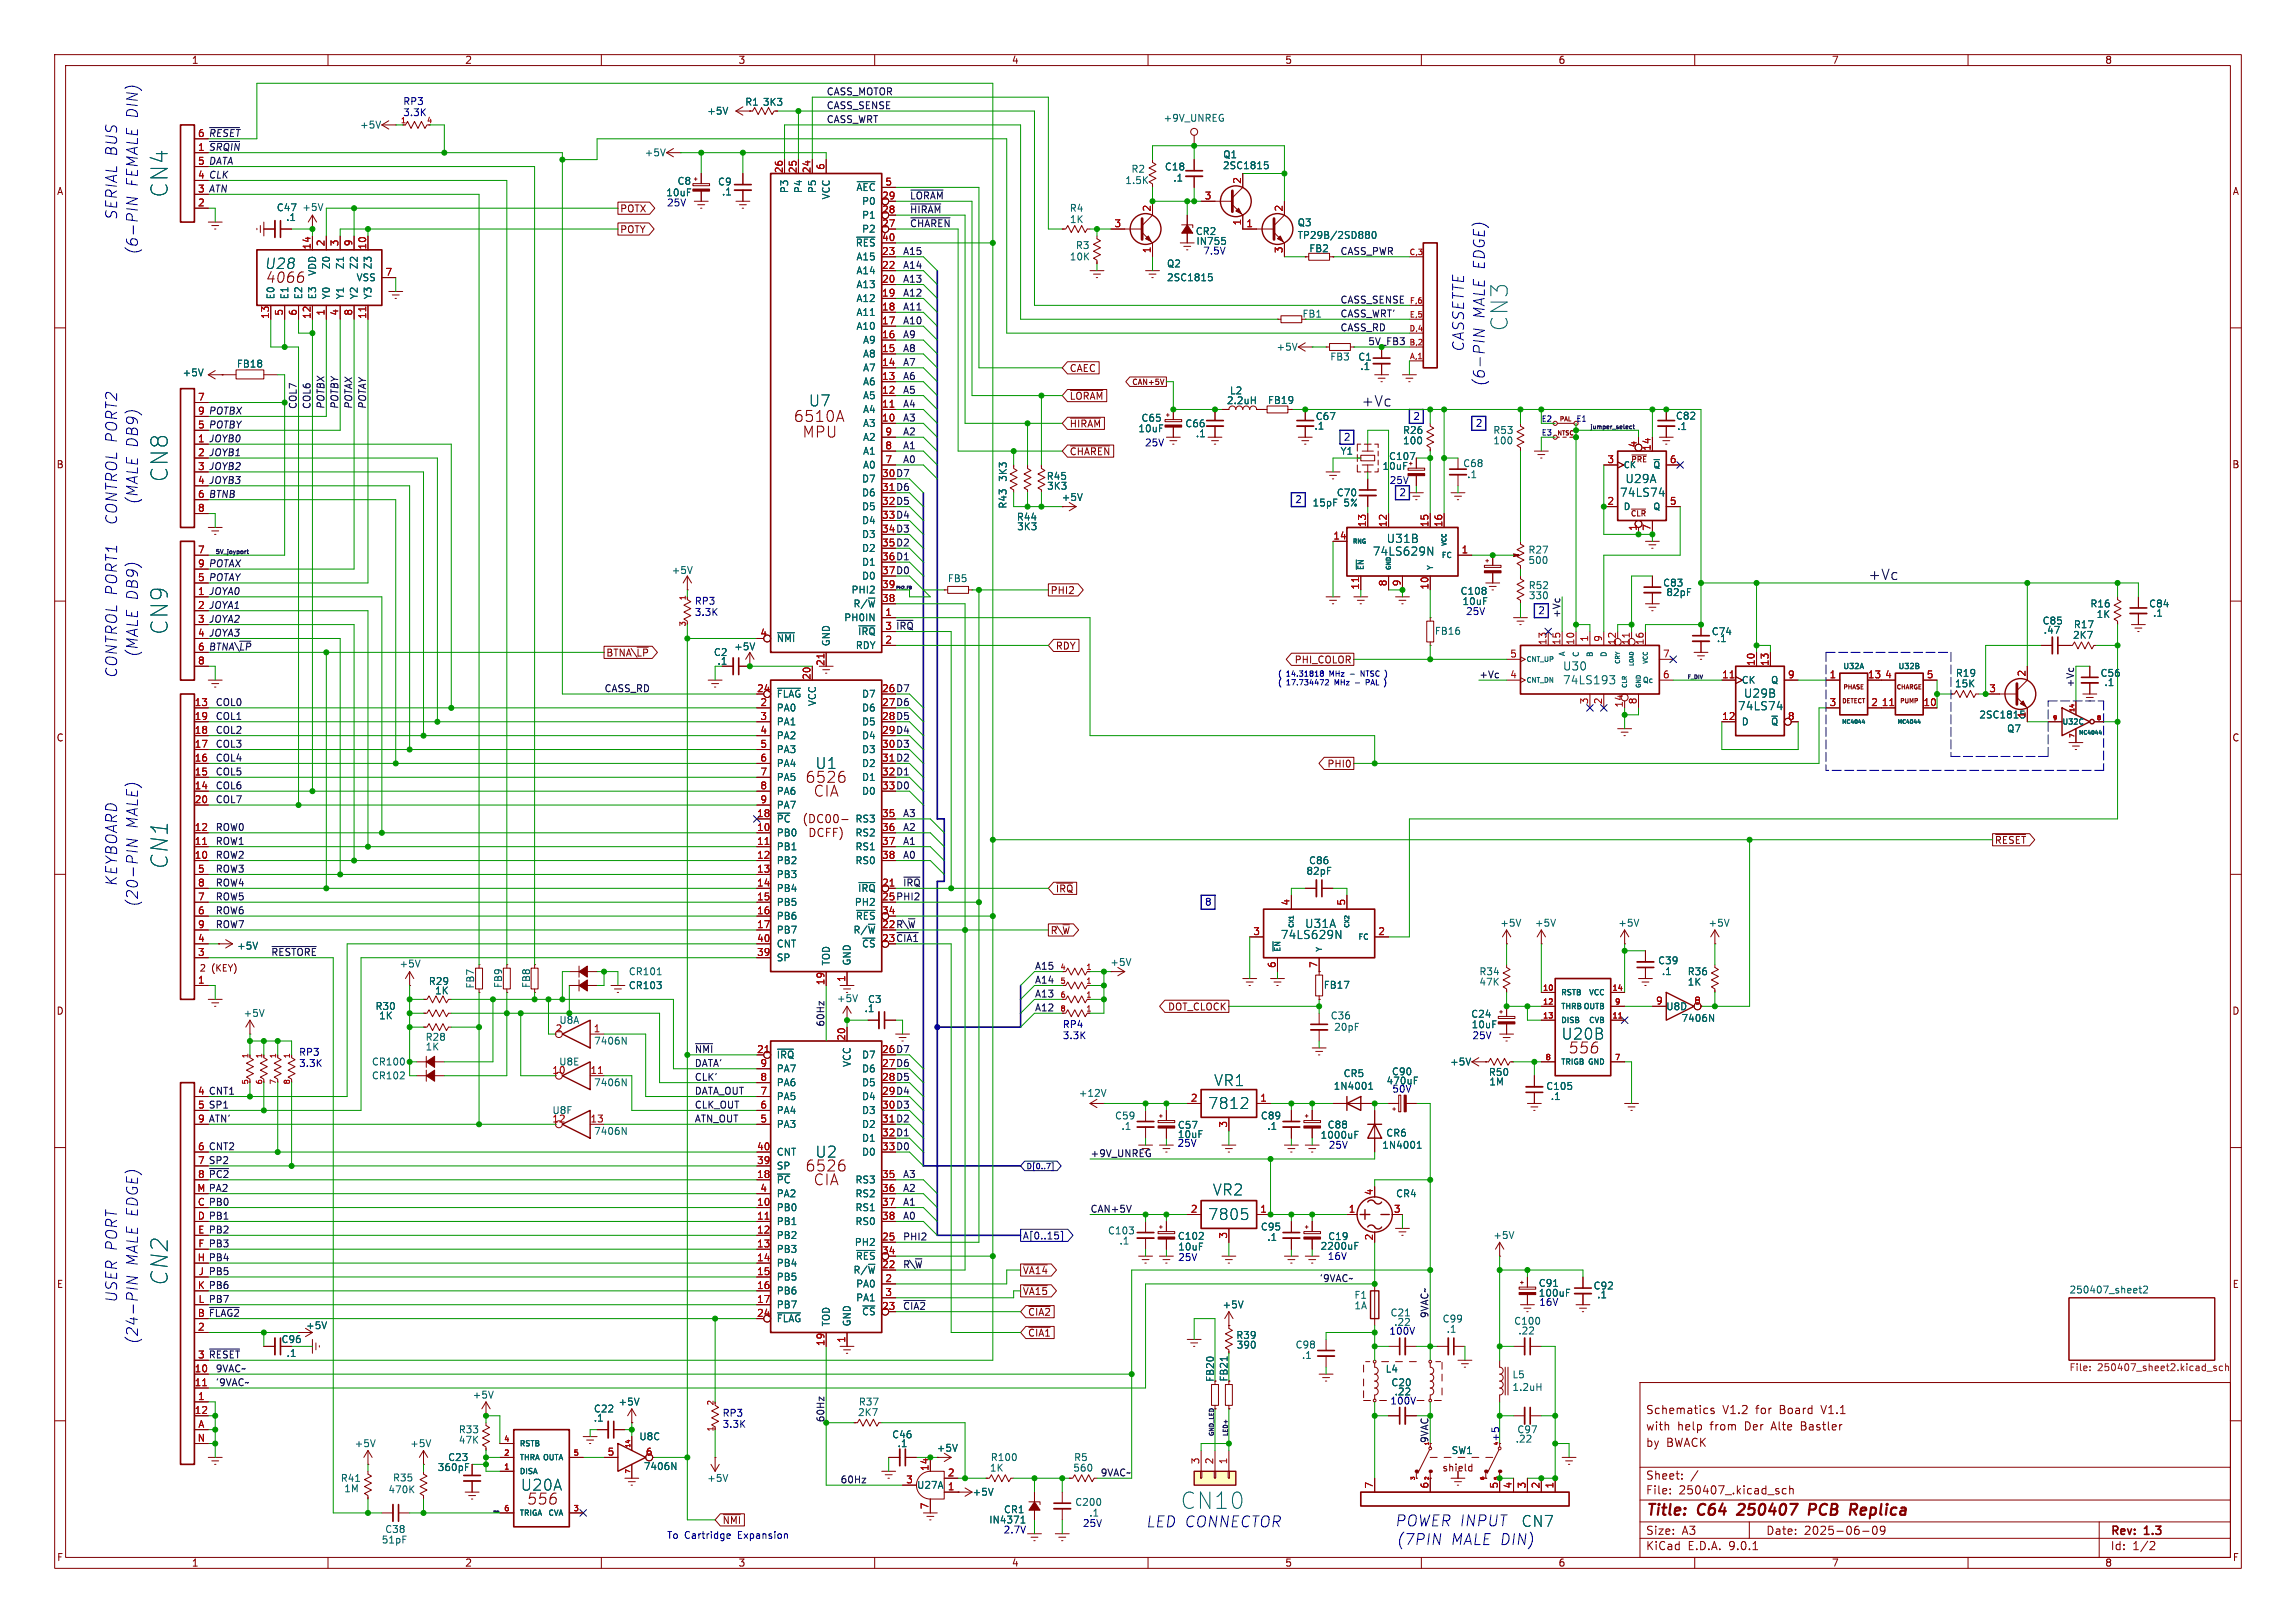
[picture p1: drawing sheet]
<svg xmlns="http://www.w3.org/2000/svg" width="420mm" height="297mm" viewBox="0 0 420 297" stroke-linecap="round" stroke-linejoin="round" font-family="sans-serif">
<defs><g id="words">
<g font-size="4.2" fill="#006464">
<text x="30.9" y="36.2" transform="rotate(-90 30.9 36.2)">CN4</text>
<text x="30.9" y="88.2" transform="rotate(-90 30.9 88.2)">CN8</text>
<text x="30.9" y="116.2" transform="rotate(-90 30.9 116.2)">CN9</text>
<text x="30.9" y="159.2" transform="rotate(-90 30.9 159.2)">CN1</text>
<text x="30.9" y="235.4" transform="rotate(-90 30.9 235.4)">CN2</text>
</g>
<g font-size="4.2" fill="#0000c2">
<text x="276" y="60.6" transform="rotate(-90 276 60.6)">CN3</text>
<text x="216" y="276.4">CN10</text>
</g>
<g font-size="2.8" fill="#0000c2">
<text x="25.4" y="34.4" transform="rotate(-90 25.4 34.4)">FEMALE DIN)</text>
<text x="21.6" y="40.4" transform="rotate(-90 21.6 40.4)">SERIAL BUS</text>
<text x="25.4" y="46.7" transform="rotate(-90 25.4 46.7)">(6-PIN</text>
<text x="271.8" y="58.5" transform="rotate(-90 271.8 58.5)">MALE EDGE)</text>
<text x="268" y="64.5" transform="rotate(-90 268 64.5)">CASSETTE</text>
<text x="271.8" y="70.9" transform="rotate(-90 271.8 70.9)">(6-PIN</text>
<text x="25.4" y="92.5" transform="rotate(-90 25.4 92.5)">(MALE DB9)</text>
<text x="21.6" y="96.3" transform="rotate(-90 21.6 96.3)">CONTROL PORT2</text>
<text x="21.6" y="124.2" transform="rotate(-90 21.6 124.2)">CONTROL PORT1</text>
<text x="25.4" y="120.4" transform="rotate(-90 25.4 120.4)">(MALE DB9)</text>
<text x="25.4" y="151.8" transform="rotate(-90 25.4 151.8)">MALE)</text>
<text x="21.6" y="162.3" transform="rotate(-90 21.6 162.3)">KEYBOARD</text>
<text x="25.4" y="166.1" transform="rotate(-90 25.4 166.1)">(20-PIN</text>
<text x="25.4" y="231.8" transform="rotate(-90 25.4 231.8)">MALE EDGE)</text>
<text x="21.6" y="238.5" transform="rotate(-90 21.6 238.5)">USER PORT</text>
<text x="25.4" y="246.1" transform="rotate(-90 25.4 246.1)">(24-PIN</text>
<text x="209.7" y="279.7">LED CONNECTOR</text>
<text x="255.2" y="279.5">POWER INPUT</text>
<text x="255.5" y="282.9">(7PIN</text>
<text x="265.4" y="282.9">MALE DIN)</text>
</g>
<g font-size="2.8" fill="#840000">
<text x="145.2" y="77.4">6510A</text>
<text x="146.7" y="80.3">MPU</text>
<text x="147.3" y="143.5">6526</text>
<text x="148.8" y="146">CIA</text>
<text x="147.3" y="214.6">6526</text>
<text x="148.8" y="217.1">CIA</text>
<text x="301" y="277.9">Title:</text>
<text x="310.6" y="277.9">C64</text>
<text x="318.8" y="277.9">250407</text>
<text x="332.5" y="277.9">PCB</text>
<text x="340.9" y="277.9">Replica</text>
</g>
<g font-size="2.8" fill="#006464">
<text x="147.9" y="74.6">U7</text>
<text x="149.1" y="140.9">U1</text>
<text x="285.6" y="190.5">U20B</text>
<text x="286.8" y="193">556</text>
<text x="220.9" y="203.2">7812</text>
<text x="222" y="199">VR1</text>
<text x="149.1" y="212.1">U2</text>
<text x="221.8" y="219">VR2</text>
<text x="220.9" y="223.5">7805</text>
<text x="95.2" y="273">U20A</text>
<text x="96.3" y="275.6">556</text>
<text x="278.2" y="279.6">CN7</text>
</g>
<text font-size="2.7" fill="#006464" x="48.4" y="49.4">U28</text>
<text font-size="2.7" fill="#840000" x="48.5" y="52">4066</text>
<g font-size="2.7" fill="#0f0f0f">
<text x="248.9" y="74.5">+Vc</text>
<text x="341.6" y="106.3">+Vc</text>
</g>
<g font-size="2.1" fill="#006464">
<text x="297.2" y="88.6">U29A</text>
<text x="296.2" y="91.1">74LS74</text>
<text x="251" y="101.9">74LS629N</text>
<text x="253.6" y="99.6">U31B</text>
<text x="285.8" y="122.9">U30</text>
<text x="285.8" y="125.4">74LS193</text>
<text x="317.8" y="130.2">74LS74</text>
<text x="318.9" y="127.9">U29B</text>
<text x="234.2" y="172">74LS629N</text>
<text x="238.6" y="170">U31A</text>
</g>
<g font-size="2.1" fill="#840000">
<text x="146.7" y="150.8">(DC00-</text>
<text x="147.8" y="153.4">DCFF)</text>
<text x="301" y="262">with</text>
<text x="301" y="259">Schematics</text>
<text x="306.8" y="262">help</text>
<text x="312.9" y="262">from</text>
<text x="315.1" y="259">V1.2</text>
<text x="319.3" y="262">Der</text>
<text x="321.2" y="259">for</text>
<text x="324.3" y="262">Alte</text>
<text x="325.7" y="259">Board</text>
<text x="329.8" y="262">Bastler</text>
<text x="333.5" y="259">V1.1</text>
<text x="301" y="265">by</text>
<text x="304.8" y="265">BWACK</text>
<text x="301" y="273.7">File:</text>
<text x="301" y="271">Sheet:</text>
<text x="307.1" y="273.7">250407_.kicad_sch</text>
<text x="301" y="281.1">Size:</text>
<text x="307.6" y="281.1">A3</text>
<text x="323" y="281.1">Date:</text>
<text x="330" y="281.1">2025-06-09</text>
<text x="386" y="281.3">Rev:</text>
<text x="392.4" y="281.3">1.3</text>
<text x="301" y="283.9">KiCad</text>
<text x="308.7" y="283.9">E.D.A.</text>
<text x="316.3" y="283.9">9.0.1</text>
<text x="386" y="283.9">Id:</text>
<text x="390.1" y="283.9">1/2</text>
</g>
<g font-size="1.8" fill="#840000">
<text x="35" y="11.9">1</text>
<text x="85" y="11.9">2</text>
<text x="135" y="11.9">3</text>
<text x="185" y="11.9">4</text>
<text x="235" y="11.9">5</text>
<text x="285" y="11.9">6</text>
<text x="335" y="11.9">7</text>
<text x="385" y="11.9">8</text>
<text x="10.3" y="35.9">A</text>
<text x="36.1" y="32.8">4 CLK</text>
<text x="408.3" y="35.9">A</text>
<text x="113.3" y="39.1">POTX</text>
<text x="113.3" y="42.9">POTY</text>
<text x="195.6" y="68.3">CAEC</text>
<text x="195.6" y="73.3">~{LORAM}</text>
<text x="36.1" y="83.6">2 JOYB1</text>
<text x="195.6" y="83.5">~{CHAREN}</text>
<text x="195.6" y="78.4">~{HIRAM}</text>
<text x="10.3" y="85.9">B</text>
<text x="36.1" y="88.6">4 JOYB3</text>
<text x="161.2" y="87.4">30 D7</text>
<text x="408.2" y="85.9">B</text>
<text x="161.2" y="92.5">32 D5</text>
<text x="161.2" y="95">33 D4</text>
<text x="161.2" y="97.5">34 D3</text>
<text x="161.2" y="100.1">35 D2</text>
<text x="161.2" y="102.6">36 D1</text>
<text x="161.2" y="105.2">37 D0</text>
<text x="36.1" y="111.5">2 JOYA1</text>
<text x="192.1" y="108.9">PHI2</text>
<text x="36.1" y="116.6">4 JOYA3</text>
<text x="193" y="119.1">RDY</text>
<text x="110.8" y="120.3">BTNA\~{LP}</text>
<text x="236.7" y="121.6">PHI_COLOR</text>
<text x="161.2" y="126.7">26 D7</text>
<text x="161.2" y="129.3">27 D6</text>
<text x="161.2" y="131.8">28 D5</text>
<text x="10.3" y="135.9">C</text>
<text x="161.2" y="134.4">29 D4</text>
<text x="161.2" y="136.9">30 D3</text>
<text x="408.2" y="135.9">C</text>
<text x="161.2" y="142">32 D1</text>
<text x="242.7" y="140.7">PHI0</text>
<text x="161.2" y="144.5">33 D0</text>
<text x="364.8" y="154.6">~{RESET}</text>
<text x="161.2" y="164.8">25 PHI2</text>
<text x="193" y="163.5">~{IRQ}</text>
<text x="161.2" y="169.9">22 R\~{W}</text>
<text x="161.2" y="172.5">23 ~{CIA1}</text>
<text x="192.1" y="171.1">R\~{W}</text>
<text x="10.3" y="185.9">D</text>
<text x="213.6" y="185.1">DOT_CLOCK</text>
<text x="408.2" y="185.9">D</text>
<text x="161.2" y="192.8">26 D7</text>
<text x="161.2" y="195.3">27 D6</text>
<text x="161.2" y="197.9">28 D5</text>
<text x="36.1" y="200.4">4 CNT1</text>
<text x="161.2" y="200.4">29 D4</text>
<text x="161.2" y="202.9">30 D3</text>
<text x="161.2" y="208">32 D1</text>
<text x="161.2" y="210.6">33 D0</text>
<text x="36" y="218.2">M PA2</text>
<text x="36.1" y="220.7">C PB0</text>
<text x="187" y="233.4">~{VA14}</text>
<text x="10.3" y="235.9">E</text>
<text x="187" y="237.2">~{VA15}</text>
<text x="408.3" y="235.9">E</text>
<text x="51.4" y="246">C96</text>
<text x="188" y="241">~{CIA2}</text>
<text x="188" y="244.8">~{CIA1}</text>
<text x="222.2" y="253" transform="rotate(-90 222.2 253)">FB20</text>
<text x="224.8" y="252.9" transform="rotate(-90 224.8 252.9)">FB21</text>
<text x="263.8" y="269.5">shield</text>
<text x="132.1" y="279.1">~{NMI}</text>
<text x="10.3" y="285.9">F</text>
<text x="35" y="286.9">1</text>
<text x="85" y="286.9">2</text>
<text x="135" y="286.9">3</text>
<text x="185" y="286.9">4</text>
<text x="235" y="286.9">5</text>
<text x="285" y="286.9">6</text>
<text x="335" y="286.9">7</text>
<text x="385" y="286.9">8</text>
<text x="408.3" y="285.9">F</text>
</g>
<g font-size="1.8" fill="#0f0f0f">
<text x="151.1" y="17.5">CASS_MOTOR</text>
<text x="151.1" y="20.1">CASS_SENSE</text>
<text x="151.1" y="22.6">CASS_WRT</text>
<text x="36.1" y="25.1">6 ~{RESET}</text>
<text x="36.1" y="27.7">1 ~{SRQIN}</text>
<text x="36.1" y="30.2">5 DATA</text>
<text x="36.1" y="35.3">3 ATN</text>
<text x="166.4" y="41.6">~{CHAREN}</text>
<text x="166.4" y="39.1">~{HIRAM}</text>
<text x="166.4" y="36.6">~{LORAM}</text>
<text x="165.1" y="46.7">A15</text>
<text x="245.1" y="46.7">CASS_PWR</text>
<text x="165.1" y="51.8">A13</text>
<text x="165.1" y="49.3">A14</text>
<text x="165.1" y="56.9">A11</text>
<text x="165.1" y="59.4">A10</text>
<text x="165.1" y="54.3">A12</text>
<text x="245.1" y="55.6">CASS_SENSE</text>
<text x="245.1" y="58.2">CASS_WRT'</text>
<text x="165.1" y="62">A9</text>
<text x="165.1" y="64.5">A8</text>
<text x="245.1" y="60.7">CASS_RD</text>
<text x="165.1" y="69.6">A6</text>
<text x="165.1" y="67">A7</text>
<text x="36.1" y="75.9">9 POTBX</text>
<text x="54.3" y="74.9" transform="rotate(-90 54.3 74.9)">COL7</text>
<text x="56.9" y="74.9" transform="rotate(-90 56.9 74.9)">COL6</text>
<text x="59.4" y="74.9" transform="rotate(-90 59.4 74.9)">POTBX</text>
<text x="62" y="74.9" transform="rotate(-90 62 74.9)">POTBY</text>
<text x="64.5" y="74.9" transform="rotate(-90 64.5 74.9)">POTAX</text>
<text x="67" y="74.9" transform="rotate(-90 67 74.9)">POTAY</text>
<text x="165.1" y="74.7">A4</text>
<text x="165.1" y="72.1">A5</text>
<text x="165.1" y="77.2">A3</text>
<text x="36.1" y="78.5">5 POTBY</text>
<text x="36.1" y="81">1 JOYB0</text>
<text x="165.1" y="79.7">A2</text>
<text x="165.1" y="82.3">A1</text>
<text x="36.1" y="86.1">3 JOYB2</text>
<text x="165.1" y="84.8">A0</text>
<text x="36.1" y="91.2">6 BTNB</text>
<text x="36.1" y="103.9">9 POTAX</text>
<text x="36.1" y="106.4">5 POTAY</text>
<text x="36.1" y="109">1 JOYA0</text>
<text x="285.5" y="113.2" transform="rotate(-90 285.5 113.2)">+Vc</text>
<text x="36.1" y="114">3 JOYA2</text>
<text x="36.1" y="119.1">6 BTNA\~{LP}</text>
<text x="161.9" y="115.3">3 ~{IRQ}</text>
<text x="270.5" y="124.2">+Vc</text>
<text x="379.5" y="125.9" transform="rotate(-90 379.5 125.9)">+Vc</text>
<text x="39.4" y="131.8">COL1</text>
<text x="39.4" y="129.3">COL0</text>
<text x="110.5" y="126.7">CASS_RD</text>
<text x="39.4" y="134.4">COL2</text>
<text x="39.4" y="136.9">COL3</text>
<text x="39.4" y="139.4">COL4</text>
<text x="39.4" y="142">COL5</text>
<text x="39.4" y="147.1">COL7</text>
<text x="39.4" y="144.5">COL6</text>
<text x="165.1" y="149.6">A3</text>
<text x="39.4" y="154.7">ROW1</text>
<text x="39.4" y="152.1">ROW0</text>
<text x="165.1" y="154.7">A1</text>
<text x="165.1" y="152.1">A2</text>
<text x="39.4" y="159.8">ROW3</text>
<text x="39.4" y="157.2">ROW2</text>
<text x="165.1" y="157.2">A0</text>
<text x="39.4" y="162.3">ROW4</text>
<text x="39.4" y="164.8">ROW5</text>
<text x="39.4" y="167.4">ROW6</text>
<text x="165.1" y="162.3">~{IRQ}</text>
<text x="39.4" y="169.9">ROW7</text>
<text x="49.5" y="175">~{RESTORE}</text>
<text x="189.2" y="177.5">A15</text>
<text x="189.2" y="182.6">A13</text>
<text x="189.2" y="180.1">A14</text>
<text x="189.2" y="185.2">A12</text>
<text x="150.9" y="188" transform="rotate(-90 150.9 188)">60Hz</text>
<text x="127" y="192.8">~{NMI}</text>
<text x="127" y="197.9">CLK'</text>
<text x="127" y="195.3">DATA'</text>
<text x="36.1" y="202.9">5 SP1</text>
<text x="127" y="202.9">CLK_OUT</text>
<text x="127" y="200.4">DATA_OUT</text>
<text x="36.1" y="205.5">9 ATN'</text>
<text x="127" y="205.5">ATN_OUT</text>
<text x="36.1" y="210.6">6 CNT2</text>
<text x="36.1" y="213.1">7 SP2</text>
<text x="36.1" y="215.6">8 ~{PC2}</text>
<text x="165.1" y="215.6">A3</text>
<text x="199.4" y="211.8">+9V_UNREG</text>
<text x="165.1" y="218.2">A2</text>
<text x="165.1" y="220.7">A1</text>
<text x="199.4" y="222">CAN+5V</text>
<text x="36.1" y="223.3">D PB1</text>
<text x="36.2" y="225.8">E PB2</text>
<text x="165.1" y="227.1">PHI2</text>
<text x="165.1" y="223.3">A0</text>
<text x="36.1" y="230.9">H PB4</text>
<text x="36.2" y="228.3">F PB3</text>
<text x="36.2" y="233.4">J PB5</text>
<text x="165.1" y="232.1">R\~{W}</text>
<text x="36.1" y="236">K PB6</text>
<text x="36.2" y="238.5">L PB7</text>
<text x="165.1" y="239.8">~{CIA2}</text>
<text x="241.3" y="234.7">'9VAC~</text>
<text x="36.1" y="241">B ~{FLAG2}</text>
<text x="261.4" y="241.3" transform="rotate(-90 261.4 241.3)">9VAC~</text>
<text x="36.1" y="248.7">3 ~{RESET}</text>
<text x="39.4" y="251.2">9VAC~</text>
<text x="39.4" y="253.7">'9VAC~</text>
<text x="150.9" y="260.3" transform="rotate(-90 150.9 260.3)">60Hz</text>
<text x="153.7" y="271.5">60Hz</text>
<text x="201.2" y="270.2">9VAC~</text>
</g>
<g font-size="1.8" fill="#006464">
<text x="65.8" y="23.7">+5V</text>
<text x="129.3" y="21.2">+5V</text>
<text x="136.2" y="19.5">R1</text>
<text x="139.5" y="19.6">3K3</text>
<text x="212.7" y="22.5">+9V_UNREG</text>
<text x="117.8" y="28.8">+5V</text>
<text x="223.7" y="29.2">Q1</text>
<text x="123.8" y="34">C8</text>
<text x="131.2" y="34.1">C9</text>
<text x="132" y="36">.1</text>
<text x="144.4" y="35.4" transform="rotate(-90 144.4 35.4)">P3</text>
<text x="146.9" y="35.4" transform="rotate(-90 146.9 35.4)">P4</text>
<text x="149.5" y="35.4" transform="rotate(-90 149.5 35.4)">P5</text>
<text x="156.6" y="35.2">~{AEC}</text>
<text x="205.7" y="33.9">1.5K</text>
<text x="206.9" y="31.8">R2</text>
<text x="213" y="31.4">C18</text>
<text x="214.5" y="33.4">.1</text>
<text x="223.6" y="31.2">2SC1815</text>
<text x="50.5" y="38.9">C47</text>
<text x="52.2" y="40.6">.1</text>
<text x="55.2" y="38.8">+5V</text>
<text x="121.8" y="36.1">10uF</text>
<text x="152" y="36.6" transform="rotate(-90 152 36.6)">VCC</text>
<text x="157.6" y="37.7">P0</text>
<text x="157.6" y="40.2">P1</text>
<text x="195.6" y="39">R4</text>
<text x="195.6" y="41">1K</text>
<text x="237.3" y="41.6">Q3</text>
<text x="156.4" y="45.3">~{RES}</text>
<text x="156.6" y="47.9">A15</text>
<text x="157.6" y="42.8">P2</text>
<text x="195.6" y="47.9">10K</text>
<text x="196.7" y="45.8">R3</text>
<text x="218.6" y="43.2">CR2</text>
<text x="218.8" y="45">IN755</text>
<text x="237.3" y="43.9">TP29B/2SD880</text>
<text x="239.4" y="46.4">FB2</text>
<text x="58" y="50.6" transform="rotate(-90 58 50.6)">VDD</text>
<text x="60.6" y="49.4" transform="rotate(-90 60.6 49.4)">Z0</text>
<text x="63.1" y="49.4" transform="rotate(-90 63.1 49.4)">Z1</text>
<text x="65.1" y="51.7">VSS</text>
<text x="65.6" y="49.4" transform="rotate(-90 65.6 49.4)">Z2</text>
<text x="68.2" y="49.4" transform="rotate(-90 68.2 49.4)">Z3</text>
<text x="156.6" y="50.4">A14</text>
<text x="156.6" y="52.9">A13</text>
<text x="213.4" y="49.1">Q2</text>
<text x="213.4" y="51.7">2SC1815</text>
<text x="50.4" y="54.9" transform="rotate(-90 50.4 54.9)">E0</text>
<text x="52.9" y="54.9" transform="rotate(-90 52.9 54.9)">E1</text>
<text x="55.5" y="54.9" transform="rotate(-90 55.5 54.9)">E2</text>
<text x="58" y="54.9" transform="rotate(-90 58 54.9)">E3</text>
<text x="60.6" y="54.9" transform="rotate(-90 60.6 54.9)">Y0</text>
<text x="63.1" y="54.9" transform="rotate(-90 63.1 54.9)">Y1</text>
<text x="65.6" y="54.9" transform="rotate(-90 65.6 54.9)">Y2</text>
<text x="68.2" y="54.9" transform="rotate(-90 68.2 54.9)">Y3</text>
<text x="156.6" y="55.5">A12</text>
<text x="156.6" y="58">A11</text>
<text x="238.2" y="58.3">FB1</text>
<text x="156.6" y="60.6">A10</text>
<text x="157.8" y="63.1">A9</text>
<text x="157.8" y="65.6">A8</text>
<text x="233.4" y="64.4">+5V</text>
<text x="33.3" y="69.1">+5V</text>
<text x="43.2" y="67.5">FB18</text>
<text x="157.8" y="68.2">A7</text>
<text x="157.8" y="70.7">A6</text>
<text x="243.2" y="66.2">FB3</text>
<text x="248.4" y="66.2">C1</text>
<text x="248.7" y="67.9">.1</text>
<text x="157.8" y="73.3">A5</text>
<text x="157.8" y="75.8">A4</text>
<text x="208.7" y="77.4">C65</text>
<text x="224.3" y="74.2">2.2uH</text>
<text x="224.9" y="72.4">L2</text>
<text x="231.8" y="74.1">FB19</text>
<text x="240.6" y="77.1">C67</text>
<text x="306.5" y="77">C82</text>
<text x="157.8" y="78.3">A3</text>
<text x="157.8" y="80.9">A2</text>
<text x="157.8" y="83.4">A1</text>
<text x="208.1" y="79.3">10uF</text>
<text x="216.7" y="78.4">C66</text>
<text x="218.7" y="80.2">.1</text>
<text x="240.3" y="78.8">.1</text>
<text x="245.1" y="83.4">Y1</text>
<text x="256.5" y="81.5">100</text>
<text x="256.5" y="79.6">R26</text>
<text x="273.1" y="81.5">100</text>
<text x="273.1" y="79.6">R53</text>
<text x="306.7" y="78.9">.1</text>
<text x="157.6" y="88.5">D7</text>
<text x="157.8" y="86">A0</text>
<text x="184.4" y="88.3" transform="rotate(-90 184.4 88.3)">3K3</text>
<text x="191.4" y="88">R45</text>
<text x="191.4" y="89.8">3K3</text>
<text x="252.8" y="86.2">10uF</text>
<text x="254" y="84.4">C107</text>
<text x="267.5" y="85.7">C68</text>
<text x="268.3" y="87.7">.1</text>
<text x="157.6" y="91">D6</text>
<text x="157.6" y="93.6">D5</text>
<text x="184.3" y="93.2" transform="rotate(-90 184.3 93.2)">R43</text>
<text x="185.9" y="95.5">R44</text>
<text x="194.1" y="91.9">+5V</text>
<text x="240" y="92.9">15pF</text>
<text x="244.4" y="91">C70</text>
<text x="245.8" y="92.9">5%</text>
<text x="157.6" y="96.1">D4</text>
<text x="157.6" y="98.7">D3</text>
<text x="157.6" y="101.2">D2</text>
<text x="186" y="97.2">3K3</text>
<text x="279.5" y="101.5">R27</text>
<text x="122.8" y="105.2">+5V</text>
<text x="157.6" y="103.7">D1</text>
<text x="157.6" y="106.3">D0</text>
<text x="173.3" y="106.7">FB5</text>
<text x="279.5" y="103.4">500</text>
<text x="304.1" y="107.5">C83</text>
<text x="154.3" y="113.9">PH0IN</text>
<text x="155.7" y="108.8">PHI2</text>
<text x="156" y="111.4">R/~{W}</text>
<text x="267.1" y="109">C108</text>
<text x="267.4" y="110.9">10uF</text>
<text x="279.5" y="108">R52</text>
<text x="279.6" y="109.9">330</text>
<text x="304.7" y="109.3">82pF</text>
<text x="382.3" y="111.4">R16</text>
<text x="383.4" y="113.3">1K</text>
<text x="393" y="111.4">C84</text>
<text x="393.7" y="113.1">.1</text>
<text x="134.2" y="119.2">+5V</text>
<text x="142" y="117.7">~{NMI}</text>
<text x="152" y="118.4" transform="rotate(-90 152 118.4)">GND</text>
<text x="156.4" y="119">RDY</text>
<text x="156.9" y="116.4">~{IRQ}</text>
<text x="262.4" y="116.4">FB16</text>
<text x="313" y="116.4">C74</text>
<text x="314" y="117.7">.1</text>
<text x="373.5" y="114.5">C85</text>
<text x="373.7" y="116.2">.47</text>
<text x="379.1" y="117.1">2K7</text>
<text x="379.3" y="115.2">R17</text>
<text x="130.5" y="120.2">C2</text>
<text x="131.1" y="121.8">.1</text>
<text x="357.5" y="126">15K</text>
<text x="357.7" y="124.1">R19</text>
<text x="384.1" y="124.1">C56</text>
<text x="384.8" y="125.8">.1</text>
<text x="142" y="127.9">~{FLAG}</text>
<text x="142" y="130.4">PA0</text>
<text x="149.5" y="129.3" transform="rotate(-90 149.5 129.3)">VCC</text>
<text x="157.6" y="127.9">D7</text>
<text x="157.6" y="130.4">D6</text>
<text x="362" y="131.7">2SC1815</text>
<text x="142" y="132.9">PA1</text>
<text x="142" y="135.5">PA2</text>
<text x="157.6" y="132.9">D5</text>
<text x="157.6" y="135.5">D4</text>
<text x="367" y="134.2">Q7</text>
<text x="142" y="138">PA3</text>
<text x="142" y="140.6">PA4</text>
<text x="142" y="143.1">PA5</text>
<text x="157.6" y="138">D3</text>
<text x="157.6" y="140.6">D2</text>
<text x="157.6" y="143.1">D1</text>
<text x="142" y="145.6">PA6</text>
<text x="142" y="148.2">PA7</text>
<text x="157.6" y="145.6">D0</text>
<text x="142" y="150.7">~{PC}</text>
<text x="142" y="153.3">PB0</text>
<text x="142" y="155.8">PB1</text>
<text x="156.4" y="150.7">RS3</text>
<text x="156.4" y="153.3">RS2</text>
<text x="156.4" y="155.8">RS1</text>
<text x="142" y="158.3">PB2</text>
<text x="142" y="160.9">PB3</text>
<text x="156.4" y="158.3">RS0</text>
<text x="238.9" y="160.3">82pF</text>
<text x="239.4" y="158.3">C86</text>
<text x="142" y="163.4">PB4</text>
<text x="142" y="166">PB5</text>
<text x="156.3" y="166">PH2</text>
<text x="156.9" y="163.4">~{IRQ}</text>
<text x="43.3" y="174">+5V</text>
<text x="142" y="168.5">PB6</text>
<text x="142" y="171">PB7</text>
<text x="142" y="173.6">CNT</text>
<text x="156" y="171">R/~{W}</text>
<text x="156.4" y="168.5">~{RES}</text>
<text x="157.6" y="173.6">~{CS}</text>
<text x="274.3" y="169.8">+5V</text>
<text x="280.7" y="169.8">+5V</text>
<text x="295.9" y="169.8">+5V</text>
<text x="312.4" y="169.8">+5V</text>
<text x="73" y="177.2">+5V</text>
<text x="114.9" y="178.7">CR101</text>
<text x="142" y="176.1">SP</text>
<text x="152" y="176.8" transform="rotate(-90 152 176.8)">TOD</text>
<text x="155.8" y="176.8" transform="rotate(-90 155.8 176.8)">GND</text>
<text x="203" y="177">+5V</text>
<text x="270.5" y="178.7">R34</text>
<text x="303.2" y="176.7">C39</text>
<text x="303.9" y="178.6">.1</text>
<text x="308.6" y="178.7">R36</text>
<text x="68.6" y="185">R30</text>
<text x="78.3" y="180.4">R29</text>
<text x="79.5" y="182.2">1K</text>
<text x="86.9" y="181" transform="rotate(-90 86.9 181)">FB7</text>
<text x="92" y="180.9" transform="rotate(-90 92 180.9)">FB9</text>
<text x="97.2" y="180.9" transform="rotate(-90 97.2 180.9)">FB8</text>
<text x="114.9" y="181.2">CR103</text>
<text x="153" y="183.6">+5V</text>
<text x="158" y="185.4">.1</text>
<text x="158.7" y="183.7">C3</text>
<text x="242" y="181.1">FB17</text>
<text x="270.5" y="180.6">47K</text>
<text x="304.7" y="185.1">U8D</text>
<text x="308.6" y="180.6">1K</text>
<text x="44.5" y="186.3">+5V</text>
<text x="69.2" y="186.7">1K</text>
<text x="77.8" y="190.7">R28</text>
<text x="101.5" y="189">2</text>
<text x="102.2" y="187.6">U8A</text>
<text x="108.6" y="191.4">7406N</text>
<text x="243.3" y="186.7">C36</text>
<text x="244" y="188.8">20pF</text>
<text x="269" y="186.4">C24</text>
<text x="269.1" y="188.4">10uF</text>
<text x="307.5" y="187.2">7406N</text>
<text x="67.9" y="197.7">CR102</text>
<text x="67.9" y="195.2">CR100</text>
<text x="77.8" y="192.4">1K</text>
<text x="100.9" y="196.6">10</text>
<text x="102.2" y="195.2">U8E</text>
<text x="142" y="193.9">~{IRQ}</text>
<text x="142" y="196.4">PA7</text>
<text x="155.8" y="195.3" transform="rotate(-90 155.8 195.3)">VCC</text>
<text x="157.6" y="193.9">D7</text>
<text x="157.6" y="196.4">D6</text>
<text x="245.7" y="197.3">CR5</text>
<text x="254.5" y="197">C90</text>
<text x="265.2" y="195.2">+5V</text>
<text x="272.2" y="197.1">R50</text>
<text x="108.6" y="199">7406N</text>
<text x="142" y="199">PA6</text>
<text x="142" y="201.5">PA5</text>
<text x="157.6" y="199">D5</text>
<text x="157.6" y="201.5">D4</text>
<text x="197.2" y="200.9">+12V</text>
<text x="243.9" y="199.6">1N4001</text>
<text x="253.5" y="198.7">470uF</text>
<text x="254.6" y="200">50V</text>
<text x="272.3" y="198.8">1M</text>
<text x="282.7" y="199.6">C105</text>
<text x="283.6" y="201.5">.1</text>
<text x="100.9" y="205.5">12</text>
<text x="101" y="204.1">U8F</text>
<text x="108.6" y="207.9">7406N</text>
<text x="142" y="204.1">PA4</text>
<text x="142" y="206.6">PA3</text>
<text x="157.6" y="204.1">D3</text>
<text x="157.6" y="206.6">D2</text>
<text x="157.6" y="209.1">D1</text>
<text x="203.9" y="205.1">C59</text>
<text x="205" y="207">.1</text>
<text x="215.3" y="209.9">25V</text>
<text x="215.4" y="206.8">C57</text>
<text x="215.4" y="208.5">10uF</text>
<text x="230.5" y="205.1">C89</text>
<text x="231.7" y="207">.1</text>
<text x="241.5" y="208.6">1000uF</text>
<text x="242.8" y="206.7">C88</text>
<text x="253.5" y="208.2">CR6</text>
<text x="142" y="211.7">CNT</text>
<text x="142" y="214.2">SP</text>
<text x="157.6" y="211.7">D0</text>
<text x="252.7" y="210.4">1N4001</text>
<text x="142" y="216.8">~{PC}</text>
<text x="142" y="219.3">PA2</text>
<text x="142" y="221.8">PB0</text>
<text x="156.4" y="216.8">RS3</text>
<text x="156.4" y="219.3">RS2</text>
<text x="156.4" y="221.8">RS1</text>
<text x="255.3" y="219.3">CR4</text>
<text x="142" y="224.4">PB1</text>
<text x="142" y="226.9">PB2</text>
<text x="156.4" y="224.4">RS0</text>
<text x="202.6" y="226.1">C103</text>
<text x="204.7" y="227.9">.1</text>
<text x="215.4" y="227.1">C102</text>
<text x="230.5" y="225.4">C95</text>
<text x="231.7" y="227.3">.1</text>
<text x="242.9" y="227.1">C19</text>
<text x="273.1" y="226.9">+5V</text>
<text x="142" y="229.5">PB3</text>
<text x="142" y="232">PB4</text>
<text x="156" y="233.3">R/~{W}</text>
<text x="156.3" y="228.2">PH2</text>
<text x="156.4" y="230.7">~{RES}</text>
<text x="215.4" y="229">10uF</text>
<text x="241.5" y="228.9">2200uF</text>
<text x="142" y="234.5">PB5</text>
<text x="142" y="237.1">PB6</text>
<text x="142" y="239.6">PB7</text>
<text x="156.5" y="235.8">PA0</text>
<text x="156.5" y="238.4">PA1</text>
<text x="223.5" y="239.6">+5V</text>
<text x="247.7" y="237.9">F1</text>
<text x="247.7" y="239.8">1A</text>
<text x="281.4" y="237.5">100uF</text>
<text x="281.4" y="235.7">C91</text>
<text x="281.5" y="239">16V</text>
<text x="291.4" y="236.2">C92</text>
<text x="292.1" y="237.8">.1</text>
<text x="378.5" y="236.8">250407_sheet2</text>
<text x="55.9" y="243.4">+5V</text>
<text x="142" y="242.2">~{FLAG}</text>
<text x="152" y="242.8" transform="rotate(-90 152 242.8)">TOD</text>
<text x="155.8" y="242.8" transform="rotate(-90 155.8 242.8)">GND</text>
<text x="157.6" y="240.9">~{CS}</text>
<text x="226" y="245.2">R39</text>
<text x="254.3" y="241.1">C21</text>
<text x="263.8" y="242.2">C99</text>
<text x="264.5" y="244.1">.1</text>
<text x="276.9" y="242.6">C100</text>
<text x="277.6" y="244.4">.22</text>
<text x="52.3" y="248.5">.1</text>
<text x="226.1" y="247">390</text>
<text x="236.9" y="247">C98</text>
<text x="238.1" y="248.9">.1</text>
<text x="253.4" y="251.4">L4</text>
<text x="86.4" y="256.1">+5V</text>
<text x="113" y="257.4">+5V</text>
<text x="157" y="257.4">R37</text>
<text x="254.4" y="253.9">C20</text>
<text x="255" y="255.5">.22</text>
<text x="276.6" y="254.7">1.2uH</text>
<text x="276.6" y="252.4">L5</text>
<text x="83.8" y="262.5">R33</text>
<text x="108.5" y="260.3">.1</text>
<text x="108.5" y="258.7">C22</text>
<text x="116.8" y="263.8">U8C</text>
<text x="156.9" y="259.3">2K7</text>
<text x="163.1" y="263.4">C46</text>
<text x="277.5" y="262.5">C97</text>
<text x="64.8" y="265">+5V</text>
<text x="74.9" y="265">+5V</text>
<text x="80" y="269.4">360pF</text>
<text x="81.9" y="267.6">C23</text>
<text x="83.8" y="264.4">47K</text>
<text x="117.7" y="269.2">7406N</text>
<text x="164.1" y="265">.1</text>
<text x="171.3" y="265.9">+5V</text>
<text x="181" y="269.5">1K</text>
<text x="181.1" y="267.6">R100</text>
<text x="196.2" y="269.5">560</text>
<text x="196.4" y="267.6">R5</text>
<text x="265.4" y="266.3">SW1</text>
<text x="277.2" y="264.2">.22</text>
<text x="62.2" y="271.4">R41</text>
<text x="62.9" y="273.3">1M</text>
<text x="71" y="273.5">470K</text>
<text x="71.8" y="271.3">R35</text>
<text x="129.3" y="271.4">+5V</text>
<text x="167.7" y="272.6">U27A</text>
<text x="177.8" y="273.9">+5V</text>
<text x="196.6" y="275.8">C200</text>
<text x="70.4" y="280.7">C38</text>
<text x="180.9" y="279">IN4371</text>
<text x="183.5" y="277.1">CR1</text>
<text x="69.7" y="282.7">51pF</text>
</g>
<g font-size="1.8" fill="#0000c2">
<text x="73.7" y="19.3">RP3</text>
<text x="73.7" y="21.3">3.3K</text>
<text x="121.9" y="37.9">25V</text>
<text x="220" y="46.7">7.5V</text>
<text x="258.4" y="76.9">2</text>
<text x="209.3" y="81.8">25V</text>
<text x="245.7" y="80.7">2</text>
<text x="269.8" y="78.2">2</text>
<text x="254.1" y="88.7">25V</text>
<text x="236.8" y="92.2">2</text>
<text x="255.9" y="90.9">2</text>
<text x="127" y="110.7">RP3</text>
<text x="127" y="112.8">3.3K</text>
<text x="268.1" y="112.6">25V</text>
<text x="281.3" y="112.5">2</text>
<text x="220.3" y="165.8">8</text>
<text x="194.3" y="188.2">RP4</text>
<text x="194.3" y="190.2">3.3K</text>
<text x="269.2" y="190.2">25V</text>
<text x="54.6" y="193.3">RP3</text>
<text x="54.6" y="195.3">3.3K</text>
<text x="242.9" y="210.3">25V</text>
<text x="215.4" y="230.8">25V</text>
<text x="242.8" y="230.6">16V</text>
<text x="254.1" y="244.3">100V</text>
<text x="254.9" y="242.8">.22</text>
<text x="254.2" y="257.1">100V</text>
<text x="132.1" y="259.3">RP3</text>
<text x="132.1" y="261.4">3.3K</text>
<text x="274.3" y="263.9" transform="rotate(-90 274.3 263.9)">+5</text>
<text x="121.9" y="281.7">To Cartridge</text>
<text x="135.1" y="281.7">Expansion</text>
<text x="183.5" y="280.7">2.7V</text>
<text x="198" y="279.5">25V</text>
<text x="199.1" y="277.7">.1</text>
</g>
<g font-size="1.8" fill="#a90000">
<text x="36.1" y="25.1">6</text>
<text x="36.1" y="27.7">1</text>
<text x="36.1" y="30.2">5</text>
<text x="36.1" y="32.8">4</text>
<text x="36.1" y="35.3">3</text>
<text x="143.3" y="31.8" transform="rotate(-90 143.3 31.8)">26</text>
<text x="145.8" y="31.8" transform="rotate(-90 145.8 31.8)">25</text>
<text x="148.3" y="31.8" transform="rotate(-90 148.3 31.8)">24</text>
<text x="150.9" y="31.2" transform="rotate(-90 150.9 31.2)">6</text>
<text x="161.9" y="34">5</text>
<text x="227.1" y="33.7" transform="rotate(-90 227.1 33.7)">2</text>
<text x="36.1" y="37.8">2</text>
<text x="161.2" y="36.6">29</text>
<text x="161.2" y="39.1">28</text>
<text x="161.2" y="41.7">27</text>
<text x="203.8" y="41.7">3</text>
<text x="210.6" y="38.8" transform="rotate(-90 210.6 38.8)">2</text>
<text x="220.3" y="36.6">3</text>
<text x="227.1" y="41.3" transform="rotate(-90 227.1 41.3)">1</text>
<text x="227.9" y="41.7">1</text>
<text x="234.7" y="38.8" transform="rotate(-90 234.7 38.8)">2</text>
<text x="56.9" y="45.8" transform="rotate(-90 56.9 45.8)">14</text>
<text x="59.4" y="45.2" transform="rotate(-90 59.4 45.2)">2</text>
<text x="62" y="45.2" transform="rotate(-90 62 45.2)">3</text>
<text x="64.5" y="45.2" transform="rotate(-90 64.5 45.2)">9</text>
<text x="67.1" y="45.8" transform="rotate(-90 67.1 45.8)">10</text>
<text x="161.2" y="44.2">40</text>
<text x="161.2" y="46.7">23</text>
<text x="210.6" y="46.4" transform="rotate(-90 210.6 46.4)">1</text>
<text x="234.7" y="46.4" transform="rotate(-90 234.7 46.4)">3</text>
<text x="70.4" y="50.5">7</text>
<text x="161.2" y="49.3">22</text>
<text x="161.2" y="51.8">20</text>
<text x="49.3" y="58.5" transform="rotate(-90 49.3 58.5)">13</text>
<text x="51.8" y="57.9" transform="rotate(-90 51.8 57.9)">5</text>
<text x="54.4" y="57.9" transform="rotate(-90 54.4 57.9)">6</text>
<text x="56.9" y="58.5" transform="rotate(-90 56.9 58.5)">12</text>
<text x="59.4" y="57.9" transform="rotate(-90 59.4 57.9)">1</text>
<text x="62" y="57.9" transform="rotate(-90 62 57.9)">4</text>
<text x="64.5" y="57.9" transform="rotate(-90 64.5 57.9)">8</text>
<text x="67.1" y="58.5" transform="rotate(-90 67.1 58.5)">11</text>
<text x="161.2" y="54.4">19</text>
<text x="161.2" y="56.9">18</text>
<text x="161.2" y="59.4">17</text>
<text x="161.2" y="62">16</text>
<text x="161.2" y="64.5">15</text>
<text x="161.2" y="67.1">14</text>
<text x="161.2" y="69.6">13</text>
<text x="36.1" y="73.4">7</text>
<text x="36.1" y="75.9">9</text>
<text x="161.2" y="72.1">12</text>
<text x="161.2" y="74.7">11</text>
<text x="161.2" y="77.2">10</text>
<text x="36.1" y="78.5">5</text>
<text x="36.1" y="81">1</text>
<text x="36.1" y="83.6">2</text>
<text x="161.9" y="79.8">9</text>
<text x="161.9" y="82.3">8</text>
<text x="299.5" y="82" transform="rotate(-90 299.5 82)">4</text>
<text x="302" y="82.6" transform="rotate(-90 302 82.6)">14</text>
<text x="36.1" y="86.1">3</text>
<text x="36.1" y="88.6">4</text>
<text x="161.2" y="89.9">31 D6</text>
<text x="161.2" y="87.4">30</text>
<text x="161.2" y="89.9">31</text>
<text x="161.9" y="84.8">7</text>
<text x="293.9" y="84.8">3</text>
<text x="305.4" y="84.8">6</text>
<text x="36.1" y="93.7">8</text>
<text x="36.1" y="91.2">6</text>
<text x="161.2" y="92.5">32</text>
<text x="161.2" y="95">33</text>
<text x="293.9" y="92.5">2</text>
<text x="305.4" y="92.5">5</text>
<text x="36.1" y="101.3">7</text>
<text x="161.2" y="97.5">34</text>
<text x="161.2" y="100.1">35</text>
<text x="243.8" y="98.8">14</text>
<text x="249.9" y="96.6" transform="rotate(-90 249.9 96.6)">13</text>
<text x="253.7" y="96.6" transform="rotate(-90 253.7 96.6)">12</text>
<text x="261.4" y="96.6" transform="rotate(-90 261.4 96.6)">15</text>
<text x="263.9" y="96.6" transform="rotate(-90 263.9 96.6)">16</text>
<text x="267.3" y="101.3">1</text>
<text x="299.5" y="97.2" transform="rotate(-90 299.5 97.2)">1</text>
<text x="302" y="97.2" transform="rotate(-90 302 97.2)">7</text>
<text x="36.1" y="103.9">9</text>
<text x="36.1" y="106.4">5</text>
<text x="161.2" y="107.7">39</text>
<text x="161.2" y="102.6">36</text>
<text x="161.2" y="105.2">37</text>
<text x="248.7" y="108" transform="rotate(-90 248.7 108)">11</text>
<text x="253.7" y="107.4" transform="rotate(-90 253.7 107.4)">8</text>
<text x="256.3" y="107.4" transform="rotate(-90 256.3 107.4)">9</text>
<text x="261.4" y="108" transform="rotate(-90 261.4 108)">10</text>
<text x="36.1" y="109">1</text>
<text x="36.1" y="111.5">2</text>
<text x="161.2" y="110.2">38</text>
<text x="161.9" y="112.8">1</text>
<text x="36.1" y="114">3</text>
<text x="36.1" y="116.6">4</text>
<text x="36.1" y="119.1">6</text>
<text x="139" y="116.6">4</text>
<text x="161.9" y="117.9">2</text>
<text x="161.9" y="115.3">3</text>
<text x="283" y="118.2" transform="rotate(-90 283 118.2)">13</text>
<text x="285.5" y="118.2" transform="rotate(-90 285.5 118.2)">15</text>
<text x="288" y="118.2" transform="rotate(-90 288 118.2)">10</text>
<text x="290.6" y="117.5" transform="rotate(-90 290.6 117.5)">1</text>
<text x="293.1" y="117.5" transform="rotate(-90 293.1 117.5)">9</text>
<text x="295.7" y="118.2" transform="rotate(-90 295.7 118.2)">12</text>
<text x="298.2" y="118.2" transform="rotate(-90 298.2 118.2)">11</text>
<text x="300.7" y="118.2" transform="rotate(-90 300.7 118.2)">16</text>
<text x="36.1" y="121.7">8</text>
<text x="148.3" y="124.5" transform="rotate(-90 148.3 124.5)">20</text>
<text x="150.9" y="122" transform="rotate(-90 150.9 122)">21</text>
<text x="276.2" y="120.4">5</text>
<text x="276.2" y="124.2">4</text>
<text x="304.1" y="120.4">7</text>
<text x="304.1" y="124.2">6</text>
<text x="314.9" y="124.2">11</text>
<text x="321.1" y="122" transform="rotate(-90 321.1 122)">10</text>
<text x="323.6" y="122" transform="rotate(-90 323.6 122)">13</text>
<text x="327" y="124.2">9</text>
<text x="334.6" y="124.2">1</text>
<text x="341.6" y="124.2">13</text>
<text x="344.7" y="124.2">4</text>
<text x="352.4" y="124.2">5</text>
<text x="370.6" y="123.9" transform="rotate(-90 370.6 123.9)">2</text>
<text x="35.5" y="129.3">13</text>
<text x="35.5" y="131.8">19</text>
<text x="138.4" y="126.7">24</text>
<text x="139" y="129.3">2</text>
<text x="139" y="131.8">3</text>
<text x="161.2" y="126.7">26</text>
<text x="161.2" y="129.3">27</text>
<text x="161.2" y="131.8">28</text>
<text x="290.6" y="129" transform="rotate(-90 290.6 129)">3</text>
<text x="293.1" y="129" transform="rotate(-90 293.1 129)">2</text>
<text x="296.9" y="129.6" transform="rotate(-90 296.9 129.6)">14</text>
<text x="299.5" y="129" transform="rotate(-90 299.5 129)">8</text>
<text x="314.9" y="131.8">12</text>
<text x="327" y="131.8">8</text>
<text x="334.6" y="129.3">3</text>
<text x="342.2" y="129.3">2</text>
<text x="344.1" y="129.3">11</text>
<text x="351.7" y="129.3">10</text>
<text x="363.8" y="126.7">3</text>
<text x="370.6" y="131.5" transform="rotate(-90 370.6 131.5)">1</text>
<text x="35.5" y="134.4">18</text>
<text x="35.5" y="136.9">17</text>
<text x="139" y="134.4">4</text>
<text x="139" y="136.9">5</text>
<text x="161.2" y="134.4">29</text>
<text x="161.2" y="136.9">30</text>
<text x="35.5" y="139.4">16</text>
<text x="35.5" y="142">15</text>
<text x="139" y="139.4">6</text>
<text x="139" y="142">7</text>
<text x="161.2" y="139.4">31 D2</text>
<text x="161.2" y="139.4">31</text>
<text x="161.2" y="142">32</text>
<text x="35.5" y="144.5">14</text>
<text x="35.5" y="147.1">20</text>
<text x="138.4" y="149.6">18</text>
<text x="139" y="144.5">8</text>
<text x="139" y="147.1">9</text>
<text x="161.2" y="149.6">35</text>
<text x="161.2" y="144.5">33</text>
<text x="35.5" y="152.1">12</text>
<text x="35.5" y="154.7">11</text>
<text x="138.4" y="152.1">10</text>
<text x="138.4" y="154.7">11</text>
<text x="161.2" y="152.1">36</text>
<text x="161.2" y="154.7">37</text>
<text x="35.5" y="157.2">10</text>
<text x="36.1" y="159.8">5</text>
<text x="138.4" y="157.2">12</text>
<text x="138.4" y="159.8">13</text>
<text x="161.2" y="157.2">38</text>
<text x="36.1" y="162.3">8</text>
<text x="36.1" y="164.8">7</text>
<text x="36.1" y="167.4">6</text>
<text x="138.4" y="162.3">14</text>
<text x="138.4" y="164.8">15</text>
<text x="138.4" y="167.4">16</text>
<text x="161.2" y="162.3">21</text>
<text x="161.2" y="167.4">34</text>
<text x="161.2" y="164.8">25</text>
<text x="236" y="165.8" transform="rotate(-90 236 165.8)">4</text>
<text x="246.1" y="165.8" transform="rotate(-90 246.1 165.8)">5</text>
<text x="36.1" y="169.9">9</text>
<text x="36.1" y="172.5">4</text>
<text x="138.4" y="169.9">17</text>
<text x="138.4" y="172.5">40</text>
<text x="161.2" y="169.9">22</text>
<text x="161.2" y="172.5">23</text>
<text x="229.2" y="171.2">3</text>
<text x="252" y="171.2">2</text>
<text x="36.1" y="175">3</text>
<text x="138.4" y="175">39</text>
<text x="154.7" y="179.8" transform="rotate(-90 154.7 179.8)">1</text>
<text x="233.4" y="177.2" transform="rotate(-90 233.4 177.2)">6</text>
<text x="241" y="177.2" transform="rotate(-90 241 177.2)">7</text>
<text x="36.1" y="180.1">1</text>
<text x="150.9" y="180.4" transform="rotate(-90 150.9 180.4)">19</text>
<text x="302.8" y="183.9">9</text>
<text x="309.8" y="183.9">8</text>
<text x="108.5" y="189">1</text>
<text x="154.7" y="190.5" transform="rotate(-90 154.7 190.5)">20</text>
<text x="107.9" y="196.6">11</text>
<text x="138.4" y="192.8">21</text>
<text x="139" y="195.3">9</text>
<text x="139" y="197.9">8</text>
<text x="161.2" y="192.8">26</text>
<text x="161.2" y="195.3">27</text>
<text x="161.2" y="197.9">28</text>
<text x="36.1" y="200.4">4</text>
<text x="36.1" y="202.9">5</text>
<text x="139" y="200.4">7</text>
<text x="139" y="202.9">6</text>
<text x="161.2" y="200.4">29</text>
<text x="161.2" y="202.9">30</text>
<text x="217.7" y="201.7">2</text>
<text x="230.4" y="201.7">1</text>
<text x="36.1" y="205.5">9</text>
<text x="107.9" y="205.5">13</text>
<text x="139" y="205.5">5</text>
<text x="161.2" y="205.5">31 D2</text>
<text x="161.2" y="205.5">31</text>
<text x="161.2" y="208">32</text>
<text x="224.5" y="206.4" transform="rotate(-90 224.5 206.4)">3</text>
<text x="36.1" y="210.6">6</text>
<text x="36.1" y="213.1">7</text>
<text x="36.1" y="215.6">8</text>
<text x="138.4" y="210.6">40</text>
<text x="138.4" y="213.1">39</text>
<text x="138.4" y="215.6">18</text>
<text x="161.2" y="215.6">35</text>
<text x="161.2" y="210.6">33</text>
<text x="36" y="218.2">M</text>
<text x="36.1" y="220.7">C</text>
<text x="138.4" y="220.7">10</text>
<text x="139" y="218.2">4</text>
<text x="161.2" y="218.2">36</text>
<text x="161.2" y="220.7">37</text>
<text x="217.7" y="222">2</text>
<text x="230.4" y="222">1</text>
<text x="246.6" y="222">1</text>
<text x="251.2" y="218.8" transform="rotate(-90 251.2 218.8)">4</text>
<text x="254.9" y="222">3</text>
<text x="36.1" y="223.3">D</text>
<text x="36.2" y="225.8">E</text>
<text x="138.4" y="223.3">11</text>
<text x="138.4" y="225.8">12</text>
<text x="161.2" y="223.3">38</text>
<text x="161.2" y="227.1">25</text>
<text x="224.5" y="226.8" transform="rotate(-90 224.5 226.8)">3</text>
<text x="251.2" y="227.1" transform="rotate(-90 251.2 227.1)">2</text>
<text x="36.1" y="230.9">H</text>
<text x="36.2" y="228.3">F</text>
<text x="36.2" y="233.4">J</text>
<text x="138.4" y="228.3">13</text>
<text x="138.4" y="230.9">14</text>
<text x="138.4" y="233.4">15</text>
<text x="161.2" y="229.6">34</text>
<text x="161.2" y="232.2">22</text>
<text x="36.1" y="236">K</text>
<text x="36.2" y="238.5">L</text>
<text x="138.4" y="236">16</text>
<text x="138.4" y="238.5">17</text>
<text x="161.2" y="239.8">23</text>
<text x="161.9" y="234.7">2</text>
<text x="161.9" y="237.2">3</text>
<text x="36.1" y="241">B</text>
<text x="36.1" y="243.6">2</text>
<text x="138.4" y="241">24</text>
<text x="154.7" y="245.8" transform="rotate(-90 154.7 245.8)">1</text>
<text x="35.5" y="251.2">10</text>
<text x="36.1" y="248.7">3</text>
<text x="150.9" y="246.4" transform="rotate(-90 150.9 246.4)">19</text>
<text x="35.5" y="253.7">11</text>
<text x="36.1" y="256.3">1</text>
<text x="35.5" y="258.8">12</text>
<text x="36.1" y="263.9">N</text>
<text x="36.2" y="261.4">A</text>
<text x="111.1" y="266.4">5</text>
<text x="118" y="266.4">6</text>
<text x="169.9" y="269.3" transform="rotate(-90 169.9 269.3)">14</text>
<text x="219.5" y="268" transform="rotate(-90 219.5 268)">3</text>
<text x="222" y="268" transform="rotate(-90 222 268)">2</text>
<text x="224.5" y="268" transform="rotate(-90 224.5 268)">1</text>
<text x="261.4" y="264.2" transform="rotate(-90 261.4 264.2)">9VAC</text>
<text x="165.7" y="271.5">3</text>
<text x="173.3" y="270.3">2</text>
<text x="173.3" y="272.8">1</text>
<text x="251.2" y="272.5" transform="rotate(-90 251.2 272.5)">7</text>
<text x="261.4" y="272.5" transform="rotate(-90 261.4 272.5)">6</text>
<text x="274.1" y="272.5" transform="rotate(-90 274.1 272.5)">5</text>
<text x="276.6" y="272.5" transform="rotate(-90 276.6 272.5)">4</text>
<text x="279.1" y="272.5" transform="rotate(-90 279.1 272.5)">3</text>
<text x="281.7" y="272.5" transform="rotate(-90 281.7 272.5)">2</text>
<text x="284.2" y="272.5" transform="rotate(-90 284.2 272.5)">1</text>
<text x="169.9" y="276.3" transform="rotate(-90 169.9 276.3)">7</text>
</g>
<text font-size="1.8" fill="#009600" x="250.2" y="63.2">5V_FB3</text>
<text font-size="1.8" fill="#000084" x="187" y="227">A[0..15]</text>
<g font-size="1.8" fill="#725600">
<text x="378.5" y="251.2">File:</text>
<text x="383.7" y="251.2">250407_sheet2.kicad_sch</text>
</g>
<g font-size="1.7" fill="#006464">
<text x="302.3" y="85.9">~{Q}</text>
<text x="296.9" y="93.5">D</text>
<text x="302.3" y="93.5">Q</text>
<text x="318.5" y="125.3">CK</text>
<text x="323.9" y="125.3">Q</text>
<text x="318.5" y="132.9">D</text>
<text x="323.9" y="132.9">~{Q}</text>
</g>
<g font-size="1.7" fill="#840000">
<text x="36.4" y="178">2</text>
<text x="38.7" y="178">(KEY)</text>
</g>
<text font-size="1.6" fill="#006464" x="296.9" y="85.9">CK</text>
<g font-size="1.4" fill="#a90000">
<text x="73.2" y="22.6">1</text>
<text x="78" y="22.6">4</text>
<text x="257.7" y="46.7">C,3</text>
<text x="257.8" y="58.2">E,5</text>
<text x="257.8" y="55.6">F,6</text>
<text x="257.7" y="60.7">D,4</text>
<text x="257.7" y="63.2">B,2</text>
<text x="257.8" y="65.8">A,1</text>
<text x="125.5" y="110" transform="rotate(-90 125.5 110)">1</text>
<text x="125.5" y="114.7" transform="rotate(-90 125.5 114.7)">3</text>
<text x="193.9" y="177.5">4</text>
<text x="198.6" y="177.5">1</text>
<text x="193.9" y="182.6">6</text>
<text x="193.9" y="180.1">5</text>
<text x="193.9" y="185.2">8</text>
<text x="198.6" y="182.6">1</text>
<text x="198.6" y="180.1">1</text>
<text x="198.6" y="185.2">1</text>
<text x="282.1" y="181.4">10</text>
<text x="282.1" y="183.9">12</text>
<text x="294.8" y="181.4">14</text>
<text x="295.3" y="183.9">9</text>
<text x="282.1" y="186.4">13</text>
<text x="294.8" y="186.4">11</text>
<text x="45.5" y="193.8" transform="rotate(-90 45.5 193.8)">1</text>
<text x="48" y="193.8" transform="rotate(-90 48 193.8)">1</text>
<text x="50.5" y="193.8" transform="rotate(-90 50.5 193.8)">1</text>
<text x="53.1" y="193.8" transform="rotate(-90 53.1 193.8)">1</text>
<text x="282.6" y="194.1">8</text>
<text x="295.3" y="194.1">7</text>
<text x="45.5" y="198.6" transform="rotate(-90 45.5 198.6)">5</text>
<text x="48" y="198.6" transform="rotate(-90 48 198.6)">6</text>
<text x="50.5" y="198.6" transform="rotate(-90 50.5 198.6)">7</text>
<text x="53.1" y="198.6" transform="rotate(-90 53.1 198.6)">8</text>
<text x="130.6" y="257.3" transform="rotate(-90 130.6 257.3)">2</text>
<text x="92.1" y="263.9">4</text>
<text x="130.6" y="262.1" transform="rotate(-90 130.6 262.1)">1</text>
<text x="92.1" y="266.4">2</text>
<text x="92.1" y="269">1</text>
<text x="104.8" y="266.4">5</text>
<text x="92.1" y="276.6">6</text>
<text x="104.8" y="276.6">3</text>
</g>
<g font-size="1.4" fill="#840000">
<text x="207" y="70.6">CAN+5V</text>
<text x="298.3" y="84.8">~{PRE}</text>
<text x="298.2" y="94.7">~{CLR}</text>
</g>
<g font-size="1.4" fill="#0000c2">
<text x="281.9" y="77.2">E2</text>
<text x="288.3" y="77.2">E1</text>
<text x="281.9" y="79.8">E3</text>
<text x="233.7" y="123.9">(</text>
<text x="233.7" y="125.5">(</text>
<text x="235.4" y="123.9">14.31818</text>
<text x="235.4" y="125.5">17.734472</text>
<text x="243.4" y="123.9">MHz</text>
<text x="244.4" y="125.5">MHz</text>
<text x="249.7" y="123.9">NTSC</text>
<text x="250.6" y="125.5">PAL</text>
</g>
<g font-size="1.4" fill="#006464">
<text x="249.6" y="104.4" transform="rotate(-90 249.6 104.4)">~{EN}</text>
<text x="262.3" y="104.4" transform="rotate(-90 262.3 104.4)">Y</text>
<text x="263.6" y="102.3">FC</text>
<text x="286.5" y="120.2" transform="rotate(-90 286.5 120.2)">A</text>
<text x="289" y="120.4" transform="rotate(-90 289 120.4)">C</text>
<text x="291.6" y="120.4" transform="rotate(-90 291.6 120.4)">B</text>
<text x="294.1" y="120.4" transform="rotate(-90 294.1 120.4)">D</text>
<text x="300.4" y="125.2">Qc</text>
<text x="337.1" y="122.6">U32A</text>
<text x="347.2" y="122.6">U32B</text>
<text x="377.1" y="132.8">U32C</text>
<text x="248.3" y="172.2">FC</text>
<text x="234.4" y="174.2" transform="rotate(-90 234.4 174.2)">~{EN}</text>
<text x="242" y="174.2" transform="rotate(-90 242 174.2)">Y</text>
<text x="285.5" y="182.3">RSTB</text>
<text x="285.5" y="184.9">THRB OUTB</text>
<text x="290.5" y="182.3">VCC</text>
<text x="285.5" y="187.4">DISB</text>
<text x="290.5" y="187.4">CVB</text>
<text x="285.5" y="195">TRIGB GND</text>
<text x="95" y="264.9">RSTB</text>
<text x="95" y="267.4">THRA OUTA</text>
<text x="95" y="270">DISA</text>
<text x="95" y="277.6">TRIGA CVA</text>
</g>
<text font-size="1.4" fill="#000084" x="187.7" y="214.2">D[0..7]</text>
<g font-size="1.2" fill="#006464">
<text x="279.1" y="121.3">CNT_UP</text>
<text x="279.1" y="125.1">CNT_DN</text>
</g>
<g font-size="1.1" fill="#840000">
<text x="285.2" y="77.3">PAL</text>
<text x="284.8" y="79.9">NTSC</text>
<text x="336.8" y="128.9">DETECT</text>
<text x="337.1" y="126.4">PHASE</text>
<text x="346.8" y="126.4">CHARGE</text>
<text x="347.5" y="128.9">PUMP</text>
<text x="222.1" y="262.9" transform="rotate(-90 222.1 262.9)">GND_LED</text>
</g>
<g font-size="1.1" fill="#0f0f0f">
<text x="290.8" y="78.6">jumper_select</text>
<text x="39.4" y="101.4">5V_joyport</text>
<text x="224.6" y="262.9" transform="rotate(-90 224.6 262.9)">LED+</text>
</g>
<g font-size="1.1" fill="#006464">
<text x="247.4" y="99.7">RNG</text>
<text x="264.8" y="100.1" transform="rotate(-90 264.8 100.1)">VCC</text>
<text x="254.6" y="104.4" transform="rotate(-90 254.6 104.4)">GND</text>
<text x="296.5" y="121.7" transform="rotate(-90 296.5 121.7)">CRY</text>
<text x="297.8" y="126" transform="rotate(-90 297.8 126)">CLR</text>
<text x="300.3" y="126" transform="rotate(-90 300.3 126)">GND</text>
<text x="301.6" y="121.7" transform="rotate(-90 301.6 121.7)">VCC</text>
<text x="236.8" y="170" transform="rotate(-90 236.8 170)">CX1</text>
<text x="247" y="170" transform="rotate(-90 247 170)">CX2</text>
</g>
<g font-size="1.1" fill="#a90000">
<text x="375.4" y="131.8">9</text>
<text x="379.5" y="130.4" transform="rotate(-90 379.5 130.4)">14</text>
<text x="383.4" y="131.8">8</text>
<text x="379.5" y="135.1" transform="rotate(-90 379.5 135.1)">7</text>
<text x="115.3" y="269.8" transform="rotate(-90 115.3 269.8)">7</text>
<text x="115.3" y="265" transform="rotate(-90 115.3 265)">14</text>
</g>
<g font-size="1" fill="#006464">
<text x="299" y="122.1" transform="rotate(-90 299 122.1)">LOAD</text>
<text x="336.8" y="132.7">MC4044</text>
<text x="347" y="132.7">MC4044</text>
<text x="380.1" y="134.6">MC4044</text>
</g>
<text font-size="1" fill="#0f0f0f" x="308.6" y="124.3">F_DIV</text>
<g font-size=".9" fill="#a90000">
<text x="261.4" y="264.6" transform="rotate(-90 261.4 264.6)">1</text>
<text x="274.1" y="264.6" transform="rotate(-90 274.1 264.6)">4</text>
<text x="258.8" y="271" transform="rotate(-90 258.8 271)">3</text>
<text x="261.4" y="271" transform="rotate(-90 261.4 271)">2</text>
<text x="271.5" y="271" transform="rotate(-90 271.5 271)">6</text>
<text x="274.1" y="271" transform="rotate(-90 274.1 271)">5</text>
</g>
<text font-size=".7" fill="#0f0f0f" x="163.8" y="107.8">PH2_FB</text>
<text font-size=".4" fill="#0f0f0f" x="90.2" y="276.8">TRIGA</text>
</g></defs>
<g fill="none" stroke="#840000" stroke-width=".18">
<path d="M10 10h400v277h-400zM12 12h396v273h-396zM60 10v2M110 10v2M160 10v2M210 10v2M260 10v2M310 10v2M360 10v2M210.8 29.2v.5l.7 .4-1.3 .6 1.3 .7-1.3 .6 1.3 .6-1.3 .7 .6 .4v.6v-.4M210.8 36.8v2.6l-1.9 1.9M218.4 24.8v1.9"/>
<path d="M218.4 29.2v2M218.4 32.3v2M219.7 36.8h5.7M225.4 37.5l1.9 1.9v2.5h5.7M227.3 31.8v2.5l-1.9 1.9M234.9 36.8v2.6l-1.9 1.9M203.2 41.9h5.7M208.9 42.5l1.9 2v2.5M209.5 49.5h2.6M210.2 50.2h1.3M210.7 50.8h.2M233 42.5l1.9 2v2.5"/>
<path d="M10 60h2M222.2 74.9v2.1M222.2 78v2M223.5 74.9h1.3a.64 .64 0 0 1 .6-.6 .64 .64 0 0 1 .7 .6 .64 .64 0 0 1 .6-.6 .64 .64 0 0 1 .6 .6 .64 .64 0 0 1 .7-.6 .64 .64 0 0 1 .6 .6 .64 .64 0 0 1 .6-.6 .64 .64 0 0 1 .7 .6h1.9M231.1 74.9h.1M231.8 74.3h3.8v1.3h-3.8zM235.6 74.9h.6M236.2 74.9h.1M237.5 63.5l1.3 .8M237.5 63.5h2.5M238.8 62.7l-1.3 .8M240 63.5h.1"/>
<path d="M408 60h2M185.4 85.5v-.4v.6l.7 .4-1.3 .6 1.3 .7-1.3 .6 1.3 .6-1.3 .7 .6 .4v.5M190.5 85.5v-.4v.6l.6 .4-1.2 .6 1.2 .7-1.2 .6 1.2 .6-1.2 .7 .6 .4v.5M213.4 80h2.5M214 80.6h1.3M214.5 81.3h.3M221 80h2.5M221.6 80.6h1.3M222.1 81.3h.3M10 110h2M172.7 108h.1M172.7 108h.7"/>
<path d="M173.4 107.3h3.8v1.3h-3.8zM177.2 108h.6M177.8 108h.1M321.3 119.4v2.5M323.8 119.4v2.5M373.4 118.1h2M376.4 118.1h2.4M378.5 118.1h.6l.4-.6 .6 1.2 .6-1.2 .7 1.2 .6-1.2 .7 1.2 .3-.6h.5M408 110h2M138.4 132.1h2.6M138.4 129.5h2.6M138.4 137.2h2.6"/>
<path d="M138.4 134.6h2.6M138.4 139.7h2.6M148.6 121.9v2.6M149.9 121.9h2.5M150.5 122.6h1.3M151 123.2h.3M295.9 133.4h2.5M296.5 134h1.3M297.1 134.6h.2M315 124.5h2.5M315 132.1h2.5M317.5 123.8l1.2 .7-1.2 .6"/>
<path d="M326.4 124.5h2.5M327.7 132.1h1.2M334 124.5h2.5M334 129.5h2.5M341.6 124.5h5.1M341.6 129.5h5.1M351.8 124.5h2.5M351.8 129.5h2.5M363.2 127h5.7M368.9 127.6l1.9 1.9v2.6M370.8 121.9v2.6l-1.9 1.9M374.6 132.1h2.6"/>
<path d="M378.5 135.9h2.5M379.1 136.5h1.3M379.6 137.2h.3M379.7 128.3v2.5M379.7 133.4v2.5M381 127h2.5M381.6 127.6h1.3M382.1 128.3h.3M383.1 132.1h1.7M10 160h2M138.4 142.2h2.6M138.4 144.8h2.6"/>
<path d="M138.4 147.3h2.6M138.4 149.9h2.6M138.4 152.4h2.6M138.4 154.9h2.6M138.4 157.5h2.6M154 150h1.1M154 141.2h.4M154.2 141.9l.4 .4v.5l-.4 .4M161.3 149.9h2.5M161.3 152.4h2.5M161.3 154.9h2.5M161.3 157.5h2.5"/>
<path d="M408 160h2M104.1 177.8h5.1M105.9 176.8v2M105.9 179.3v2.1M138.4 160h2.6M138.4 162.6h2.6M138.4 165.1h2.6M138.4 167.6h2.6M138.4 170.2h2.6M138.4 172.7h2.6M138.4 175.3h2.6M151.1 177.8v2.5"/>
<path d="M154.9 177.8v2.5M162.6 162.6h1.2M162.6 167.6h1.2M228.6 171.5h2.5M233.7 175.3v2.5M236.2 163.8v2.6M238.8 162.6h2M240.7 178.4h1.2v3.8h-1.2zM241.3 177.8h.1M241.3 175.3v3.1M241.8 162.6h2M246.4 163.8v2.6"/>
<path d="M251.5 171.5h2.5M275.6 176.5v.5l.6 .4-1.2 .7 1.2 .6-1.2 .6 1.2 .7-1.2 .6 .6 .4v.6v-.4M275.6 172.7h.1M275.6 170.2v2.5M275.6 170.2l-.8 1.3M275.6 170.2l.8 1.3M281.9 172.7h.1M281.9 170.2l-.7 1.3M281.9 170.2l.8 1.3M281.9 170.2v2.5M297.2 172.7h.1M297.2 170.2l-.8 1.3"/>
<path d="M297.2 170.2l.7 1.3M297.2 170.2v2.5M299.7 179.1h2.6M300.4 179.7h1.2M301 174v2M301 177v2.1M313.7 176.5v.5l.6 .4-1.2 .7 1.2 .6-1.2 .6 1.2 .7-1.2 .6 .6 .4v.6v-.4M313.7 172.7h.1M313.7 170.2v2.5M313.7 170.2l-.8 1.3M313.7 170.2l.8 1.3M45.7 189.2h.1"/>
<path d="M45.7 193.5l.7 .4-1.3 .7 1.3 .6-1.3 .6 1.3 .7-1.3 .6 .6 .4v.6M45.7 186.7l-.7 1.3M45.7 186.7l.8 1.3M45.7 186.7v2.5M48.3 193.5l.6 .4-1.3 .7 1.3 .6-1.3 .6 1.3 .7-1.3 .6 .7 .4v.6M50.8 193.5l.6 .4-1.2 .7 1.2 .6-1.2 .6 1.2 .7-1.2 .6 .6 .4v.6M53.3 193.5l.7 .4-1.3 .7 1.3 .6-1.3 .6 1.3 .7-1.3 .6 .6 .4v.6M76.2 196.9h5.1M78 195.8v2.1M104.1 180.3h5.1M107.9 189.2h2.6M107.9 196.9h2.6"/>
<path d="M153.7 180.3h2.5M154.3 181h1.3M154.8 181.6h.3M154.9 186.7h.1M154.9 184.2v2.5M154.9 184.2l-.7 1.2M154.9 184.2l.8 1.2M158.7 186.7h2.1M161.8 186.7h2M163.8 189.2h2.6M164.5 189.9h1.2M165 190.5h.2"/>
<path d="M240 191.8h2.6M240.7 192.4h1.2M241.2 193h.2M241.3 182.9h.1M241.3 182.2v.7M241.3 185.4v2.1M241.3 188.5v2M269.2 194.3h3.1l.4-.6 .6 1.2 .6-1.2 .7 1.2 .6-1.2 .6 1.2 .4-.6h.7h-.4M269.2 194.3l1.3 .8M270.5 193.5l-1.3 .8M271.8 194.3h.1M274.1 186h3v.4h-3z"/>
<path d="M274.3 185.2h.5M274.3 189.2h2.6M274.6 184.9v.5M275 189.9h1.2M275.5 190.5h.2M275.6 184.2v1.8M275.6 187.4v1.8M280.7 196.9v2M280.7 199.9v2M281.9 184.2h2.6M281.9 194.3h2.6M281.9 186.7h2.6"/>
<path d="M281.9 181.6h2.6M294.6 184.2h2.6M294.6 194.3h2.6M294.6 186.7h2.6M294.6 181.6h2.6M300.9 180.3h.2M302.3 184.2h2.5M10 210h2M107.9 205.7h2.6M199.4 201.9h2.5M199.4 201.9l1.3 .8M200.7 201.2l-1.3 .7"/>
<path d="M201.9 201.9h.1M208.3 209.6h2.5M209.5 203.2v2M209.5 206.2v2.1M211.8 205.1h3.1v.3h-3.1zM212.1 209.6h2.5M212.1 204.2h.5M212.3 204v.5M212.7 210.2h1.3M213.2 210.8h.3M213.4 203.2v1.9M213.4 206.4v1.9"/>
<path d="M217.2 201.9h2.5M223.5 209.6h2.6M224.2 210.2h1.2M224.7 210.8h.2M224.8 204.5v2.5M229.9 201.9h2.5M234.9 209.6h2.6M235.6 210.2h1.3M236.1 210.8h.2M236.2 203.2v2M236.2 206.2v2.1M238.5 205.1h3.1v.3h-3.1z"/>
<path d="M238.8 209.6h2.5M238.8 204.2h.5M239 204v.5M239.4 210.2h1.3M239.9 210.8h.3M240 203.2v1.9M240 206.4v1.9M243.8 201.9h7.7M251.5 203.2v7.6M251.5 217.2v1.9M254 201.9h1.9M254.8 202.9h.5"/>
<path d="M255 202.7v.5M255.9 200.4h.3v3.1h-.3zM257.2 201.9h1.9M279.4 201.9h2.5M280 202.6h1.3M280.5 203.2h.3M297.2 201.9h2.5M297.8 202.6h1.3M298.3 203.2h.3M408 210h2M209.5 223.5v2.1M209.5 226.6v2"/>
<path d="M217.2 222.2h2.5M224.8 224.8v2.5M229.9 222.2h2.5M234.9 229.9h2.6M235.6 230.5h1.3M236.1 231.1h.2M236.2 223.5v2.1M236.2 226.6v2M238.5 225.4h3.1v.4h-3.1zM238.8 229.9h2.5M238.8 224.5h.5M239 224.3v.5"/>
<path d="M239.4 230.5h1.3M239.9 231.1h.3M240 223.5v1.9M240 226.7v1.9M246.4 222.2h1.9M251.5 225.4v1.9M254.6 222.2h1.9M255.3 224.8h2.5M255.9 225.4h1.3M256.4 226.1h.3M274.3 229.9h.1M274.3 227.3v2.6"/>
<path d="M274.3 227.3l-.7 1.3M274.3 227.3l.8 1.3M277.9 235.5h3v.4h-3zM278.1 238.8h2.6M278.1 234.7h.5M278.4 234.4v.5M278.8 239.4h1.2M279.4 233.7v1.8M279.4 236.9v1.9M288.3 238.8h2.5M288.9 239.4h1.3M289.6 233.7v2"/>
<path d="M289.6 236.7v2.1M378.5 237.5h26.6v11.4h-26.6zM48.3 246.4h2M130.8 256.5v.7l.6 .4-1.2 .6 1.2 .6-1.2 .7 1.2 .6-1.2 .6 .6 .4M153.7 246.4h2.5M154.3 247h1.3M154.8 247.6h.3M249.4 249.8v1.3M249.4 252.3v1.3M249.4 254.5v1.3M249.4 256.3h1.3M249.8 249.2h.8"/>
<path d="M251.5 249.4v.8a.64 .64 0 0 1 .6 .6 .64 .64 0 0 1-.6 .7 .64 .64 0 0 1 .6 .6 .64 .64 0 0 1-.6 .6 .64 .64 0 0 1 .6 .7 .64 .64 0 0 1-.6 .6 .64 .64 0 0 1 .6 .6 .64 .64 0 0 1-.6 .7v.7M252.3 256.3h1.3M252.7 249.2h1.3M254 246.4h2M254 259.1h2M255.3 249.2h1.2M257 246.4h2.1M257 259.1h2.1M257.8 249.2h1.3M259.2 256.3h1.3M261.6 249.4v.8a.64 .64 0 0 1 .7 .6 .64 .64 0 0 1-.7 .7 .64 .64 0 0 1 .7 .6 .64 .64 0 0 1-.7 .6 .64 .64 0 0 1 .7 .7 .64 .64 0 0 1-.7 .6 .64 .64 0 0 1 .7 .6 .64 .64 0 0 1-.7 .7v.7M262.4 256.3h1.3"/>
<path d="M262.6 249.2h.9M262.9 246.4h2M263.8 249.3v1.3M263.8 251.5v1.2M263.8 254v1.3M265.9 246.4h2.1M266.7 248.9h2.5M267.3 249.6h1.3M267.8 250.2h.3M274.3 248.9v1.3a.64 .64 0 0 1 .7 .6 .64 .64 0 0 1-.7 .7 .64 .64 0 0 1 .7 .6 .64 .64 0 0 1-.7 .6 .64 .64 0 0 1 .7 .7 .64 .64 0 0 1-.7 .6 .64 .64 0 0 1 .7 .6 .64 .64 0 0 1-.7 .7v1.2M275.3 250.2v5.1M275.8 250.2v5.1"/>
<path d="M276.9 246.4h2M279.3 240h.2M279.9 246.4h2M289.4 240h.3M300 253h108v32h-108zM313.5 257.8l-.3-.1-.3 .2 .1 .2 .5 .2v.3h-.6M10 260h2M38.1 266.7h2.5M38.7 267.3h1.3M39.2 268h.3M85.1 273h2.5M85.7 273.7h1.3"/>
<path d="M86.2 274.3h.3M86.4 268v2M86.4 271v2M88.9 260.3v.6l.6 .3-1.2 .7 1.2 .6-1.2 .6 1.2 .7-1.2 .6 .6 .4v.6v-.4M91.4 264.2h2.6M91.4 266.7h2.6M91.4 269.2h2.6M91.4 276.9h2.6M104.1 266.7h2.6M104.1 276.9h2.6M110.5 266.7h2.5M114.3 270.5h2.5"/>
<path d="M114.9 271.1h1.3M115.4 271.8h.3M115.6 262.9v2.5M115.6 268v2.5M130 268l.8 1.2M130.8 266.7h.1M130.8 266.7v2.5M131.6 268l-.8 1.2M156.6 260.3h-.4h.6l.4-.6 .7 1.3 .6-1.3 .6 1.3 .7-1.3 .6 1.3 .4-.7h.5M165.1 271.8h2.5M168.9 276.9h2.5M169.5 277.5h1.3"/>
<path d="M170.1 278.1h.2M170.2 269.2h2.5v5.1h-2.5M170.2 269.2a2.54 2.54 0 0 0-2.6 2.6 2.54 2.54 0 0 0 2.6 2.5M170.2 266.7v2.5M170.2 274.3v2.6M171.4 266.7h.1M171.4 266.7h2.6M172.7 270.5h2.6M172.7 273h5.1M172.7 265.9l1.3 .8M174 266.7l-1.3 .8M175.3 273h.1"/>
<path d="M176.5 272.3l1.3 .7M177.8 273l-1.3 .8M180.7 270.5h-.4h.7l.4-.6 .6 1.2 .6-1.2 .7 1.2 .6-1.2 .6 1.2 .4-.6h.5M188.2 274.8h2v.5M189.2 273v5.1M251.5 270.5v2.5M261.5 265.3l-2.2 4.3M261.6 266.7h1.3M261.6 270.5v2.5M264.2 266.7h1.2M265.4 270.5h2.6M266.1 271.1h1.2"/>
<path d="M266.6 271.8h.2M269.2 266.7h1.3M271.8 266.7h1.2M274.2 265.3l-2.2 4.3M274.3 269.2v3.8M276.9 270.5v2.5M279.4 270.5v2.5M281.9 270.5v2.5M284.5 270.5v2.5M285.7 266.7h2.6M286.4 267.3h1.3M286.9 268h.2"/>
<path d="M300 278.5h108M300 274.5h108M300 268.5h108M305.5 273.2v.2M305.5 272.5v.1M307.7 270.5v.2M307.7 269.8v.1M310.6 269.1l-1.3 1.9M320 278.5v3M326.7 272.5l-.4-.1-.3 .3v.4l.2 .2h.5M327.4 272.5l.2-.1 .3 .1 .1 .9M327.4 271.9v1.5"/>
<path d="M342.7 279.4a.81 .81 0 0 0 .3 1.4l.2-.2 .2-.4-.2-.8M344 279.4l-.1 .5 .2 .2 .4 .1 .3-.3M344.7 279.4a.99 .99 0 0 1-.3 1.4h-.3M384 278.5v6.5M408 260h2M60 285v2M110 285v2M160 285v2M210 285v2M260 285v2M300 281.5h108M310 285v2"/>
<path d="M320.7 283.6h.8M340.7 280.2h1.2M360 285v2M393.5 282.1l.5 .1 .2 .3-1 1.1h1"/>
<circle cx="218.4" cy="24.1" r=".63"/>
<circle cx="140.3" cy="127" r=".63"/>
<circle cx="102.2" cy="189.2" r=".63"/>
<circle cx="102.2" cy="196.8" r=".63"/>
<circle cx="310.5" cy="184.1" r=".63"/>
<circle cx="102.2" cy="205.7" r=".63"/>
<circle cx="251.5" cy="249.2" r=".25"/>
<circle cx="251.5" cy="256.3" r=".25"/>
<circle cx="261.6" cy="249.2" r=".25"/>
<circle cx="261.6" cy="256.3" r=".25"/>
<circle cx="118.7" cy="266.7" r=".63"/>
<circle cx="261.6" cy="265" r=".25"/>
</g>
<path d="M319 276.1l-1.3 1.1h1.3M331.9 275.2h-.8l-.2 2M331.9 276.2l-.9 .1M339 276.3l.5 .9M339.4 275.2l.2 .1a.54 .54 0 0 1-.1 .9" fill="none" stroke="#840000" stroke-width=".4"/>
<g fill="none" stroke="#006464" stroke-width=".18">
<path d="M231.3 29.6h.6M231.4 30.1h.4l.2 .2-.1 .5-.5 .1M221.1 50.1h.6M221.2 50.6h.3l.3 .2-.1 .5-.5 .1M250 42.4h.3l.2 .2-.2 .3M250 42.9h.3M250.3 42.9l.2 .2v.3l-.1 .2h-.4M251.1 42.5l.2-.1a.68 .68 0 0 1 .4 .6 .68 .68 0 0 1-.4 .6l-.3-.5zM228.9 73.2h.7M229.6 72.6v1.3M237.3 62.8l-.5 1.3M142.2 126h4.2"/>
<path d="M325.1 129.4h.9M325.8 128.9v1M340.7 132.2h.4M341 131.9v.5M350.8 132.2h.5M351.2 131.9v.5M369.7 130.1h.6M384 134.1h.4M384.3 133.9v.5M120.2 178.4h.8M156.7 166.6h3.3M157.1 161.5h2.9"/>
<path d="M232.9 172.3v1.7M236.6 167.6v.5M244.4 170.3l.9 1.5v-1.5M278.2 168.2l-.4 1.3M284.5 168.2l-.4 1.3M299.8 168.2l-.5 1.3M316.3 168.2l-.4 1.3M48.3 184.7l-.4 1.3M113.8 189.8l.7 1.3v-1.3M113.8 197.4l.7 1.3v-1.3M156.8 182l-.4 1.3M202.3 199.4l-.4 1.2"/>
<path d="M250.4 199.3h.7M250.4 198.4l.3-.3v1.2M258.7 197.7h.4M258.7 197.1h.6M269 193.6l-.4 1.3M312.7 185.6l.7 1.3v-1.3M113.8 206.3l.7 1.3v-1.3M227.8 200.8l.2 .1a.54 .54 0 0 1 .1 .8l-1.1 1.2h1.2M247.9 207.6h.4M247.9 207h.6M259.3 210.1h.7M259.3 209.2l.3-.3v1.2"/>
<path d="M227.2 221.2h.9M227.8 221.9l.4 .4v.5l-.4 .4M247.9 228h.4M247.9 227.4h.6M276.9 225.4l-.4 1.2M284.2 235.4h.7M286.5 236.5h.5M286.5 235.9h.7M391.3 235.8h.4M391.4 235.3v1.1l.3 .2M392.1 235.5l.5-.2 .2 .4-.8 .9h.8M257.1 240.8h.7"/>
<path d="M281.1 253.8h.8M281.9 253.2v1.3M85.2 268.4h.4M85.2 267.8h.6M122.9 267.7l.7 1.2v-1.2M133.1 269.8l-.4 1.3M175.1 264.3l-.4 1.3M181.7 272.4l-.5 1.2M186.8 278.7h.7M186.9 277.7l-.1 .1M187.1 277.4v1.3"/>
</g>
<path d="M382.3 250.7v.1M382.3 250v.2M405.4 250h-.3l-.2 .2 .1 .1 .4 .2v.3h-.5M406.6 250h-.4l-.2 .2 .1 .6h.5M407.1 250.1l.2-.1h.3v.8M407.1 249.6v1.2" fill="none" stroke="#725600" stroke-width=".18"/>
<g fill="none" stroke="#840000" stroke-width=".3">
<path d="M216.9 31.2h3.1M220.7 77h3.1M376.4 116.6v3M141 124.5h20.3v53.3h-20.3zM317.5 121.9h8.9v12.7h-8.9zM336.5 123.2h5.1v7.6h-5.1zM346.7 123.2h5.1v7.6h-5.1zM231.1 166.4h20.4v8.9h-20.4zM241.8 161v3.1M284.5 179.1h10.1v17.8h-10.1zM299.5 177h3M161.8 185.2v3"/>
<path d="M219.7 199.4h10.2v5.1h-10.2zM239.8 187.5h3M279.1 199.9h3.1M208 205.2h3.1M219.7 219.7h10.2v5.1h-10.2zM234.7 205.2h3M208 225.6h3.1M234.7 225.6h3M288 235.7h3.1M51.3 244.9v3M256 244.9v3M256 257.6v3"/>
<path d="M265.9 244.9v3M279.9 244.9v3M84.8 270h3.1M94 261.6h10.1v17.8h-10.1zM248.9 273h38.1v2.6h-38.1z"/>
</g>
<path d="M316.5 124h.7M345.7 129.1h.7M139.9 154.5h.8M162.8 162.1h.7M109.5 196.4h.7M296.1 186.3h.6" fill="none" stroke="#a90000" stroke-width=".18"/>
<g fill="none" stroke="#840000" stroke-width=".33">
<path d="M216.9 32.3h3.1M220.7 78h3.1M375.4 116.6v3M240.8 161v3.1M299.5 176h3M160.8 185.2v3M239.8 188.5h3M279.1 198.9h3.1M208 206.2h3.1M234.7 206.2h3M208 226.6h3.1M234.7 226.6h3"/>
<path d="M288 236.7h3.1M50.3 244.9v3M257 244.9v3M257 257.6v3M264.9 244.9v3M278.9 244.9v3M84.8 271h3.1"/>
</g>
<g fill="#840000" stroke="#840000" stroke-width=".18">
<path d="M211.8 206h3.1v.4h-3.1z"/>
<path d="M369.6 128.8l.5-.5 .5 1z"/>
<path d="M277.9 236.5h3v.4h-3z"/>
<path d="M189.2 274.8l1 1.6h-2z"/>
<path d="M233.7 43.7l.5-.5 .5 1z"/>
<path d="M256.8 200.4h.4v3.1h-.4z"/>
<path d="M274.1 187h3v.4h-3z"/>
<path d="M78 196.9l1.5-1.1v2.1z"/>
<path d="M238.5 226.4h3.1v.3h-3.1z"/>
<path d="M105.9 180.3l1.5-1v2.1z"/>
<path d="M105.9 177.8l1.5-1v2z"/>
<path d="M238.5 206h3.1v.4h-3.1z"/>
<path d="M226.1 38.6l.5-.5 .5 1z"/>
<path d="M209.5 43.7l.6-.5 .5 1z"/>
</g>
<g fill="none" stroke="#840000" stroke-width=".25">
<path d="M377.2 129.5l5.1 2.6-5.1 2.5zM102.9 189.2l5-2.5v5.1zM102.9 196.9l5-2.6v5.1zM304.8 181.6l5.1 2.6-5.1 2.5zM102.9 205.7l5-2.5v5.1zM246.4 201.9l2.5-1.2v2.5zM246.4 200.7v2.5M250.2 220a.84 .84 0 0 1 .8-.4 .84 .84 0 0 1 .7 .6 .74 .74 0 0 0 1-.2M250.2 205.7h2.5M251.5 205.7l1.2 2.6h-2.5zM248.8 222.2h1.8M249.7 221.4v1.7"/>
<path d="M250.2 224.5a.84 .84 0 0 1 .8-.3 .84 .84 0 0 1 .7 .6 .74 .74 0 0 0 1-.3M252.6 222.2h1.5M113 264.2l5.1 2.5-5.1 2.5z"/>
<circle cx="226.1" cy="36.8" r="2.82"/>
<circle cx="209.5" cy="41.9" r="2.82"/>
<circle cx="233.7" cy="41.9" r="2.82"/>
<circle cx="369.6" cy="127" r="2.82"/>
<circle cx="382.7" cy="132.1" r=".41"/>
<circle cx="251.5" cy="222.2" r="3.2"/>
</g>
<path d="M225.4 34.9v3.8M208.9 40v3.8M233 40v3.8M368.9 125.1v3.8" fill="none" stroke="#840000" stroke-width=".51"/>
<circle cx="274.3" cy="269.2" r=".32" fill="#840000"/>
<g fill="none" stroke="#840000" stroke-width=".18">
<path d="M259.1 269.2v1.3"/>
<circle cx="274.3" cy="265" r=".25"/>
</g>
<circle cx="259.1" cy="269.2" r=".32" fill="#840000"/>
<path d="M261.6 269.2v1.3" fill="none" stroke="#840000" stroke-width=".18"/>
<circle cx="261.6" cy="269.2" r=".32" fill="#840000"/>
<path d="M271.8 269.2v1.3" fill="none" stroke="#840000" stroke-width=".18"/>
<circle cx="271.8" cy="269.2" r=".32" fill="#840000"/>
<g fill="none" stroke="#840000" stroke-width=".18">
<path d="M194.7 41.9h-.4h.6l.4-.6 .7 1.2 .6-1.2 .6 1.2 .7-1.2 .6 1.2 .4-.6h.5M199.4 49.5h2.5M200 50.2h1.3M200.5 50.8h.3M200.7 43.2v.5l.6 .4-1.3 .6 1.3 .6-1.3 .7 1.3 .6-1.3 .6 .7 .4v.7v-.4M215.9 44.5h2.5M216.5 45.1h1.3M217 45.7h.3M233.7 58.4h.1M233.7 58.4h.6M234.3 57.8h3.8v1.3h-3.8zM35.6 73.7h2.5"/>
<path d="M35.6 76.2h2.5M35.6 78.7h2.5M38.1 68.6h5.1M38.1 68.6l1.3 .7M39.4 67.8l-1.3 .8M40.6 68.6h.1M43.2 67.7h5.1v1.6h-5.1zM48.3 68.6h2.5M213.1 76.8h3.1v.4h-3.1zM213.4 75.9h.5M213.6 75.7v.5M214.6 74.9v1.9"/>
<path d="M214.6 78.2v1.8M35.6 81.3h2.5M35.6 86.4h2.5M35.6 91.4h2.5M35.6 94h2.5M38.1 96.5h2.5M38.7 97.2h1.3M39.2 97.8h.3M194.3 92.7h.1M194.3 92.7h2.5M195.6 91.9l1.2 .8M196.8 92.7l-1.2 .8"/>
<path d="M35.6 101.6h2.5M35.6 104.1h2.5M35.6 106.7h2.5M35.6 109.2h2.5M35.6 114.3h2.5M35.6 119.4h2.5M125.7 109.7l.7 .4-1.3 .6 1.3 .7-1.3 .6 1.3 .6-1.3 .7 .6 .4v.6M125.7 108h.1M125.7 105.4l-.7 1.3M125.7 105.4l.8 1.3M125.7 105.4v2.6M137.2 119.4l-.8 1.3"/>
<path d="M137.2 119.4l.7 1.3M137.2 119.4v2.5M35.6 121.9h2.5M38.1 124.5h2.5M38.7 125.1h1.3M39.2 125.7h.3M129.5 124.5h2.6M130.2 125.1h1.2M130.7 125.7h.2M132.1 121.9h2M135.1 121.9h2.1M137.2 121.9h.1"/>
<path d="M357.3 127h-.4h.6l.4-.6 .6 1.2 .7-1.2 .6 1.2 .6-1.2 .7 1.2 .3-.6h.5M74.9 177.8l-.7 1.3M74.9 177.8l.8 1.3M74.9 177.8v2.5M97.2 177.2h1.2v3.8h-1.2zM97.8 176.5h.1M97.8 176.5v.7M194.3 177.8h.6l.4-.6 .7 1.2 .6-1.2 .6 1.2 .7-1.2 .6 1.2 .4-.6M203.2 177.8h.1M203.2 177.8h2.5M204.5 177l1.2 .8M205.7 177.8l-1.2 .8"/>
<path d="M227.3 179.1h2.6M228 179.7h1.2M232.4 179.1h2.5M233 179.7h1.3M38.1 182.9h2.5M38.7 183.5h1.3M39.2 184.2h.3M74.9 180.3h.1M76.2 194.3h5.1M77.9 182.9h-.4h.6l.4-.7 .6 1.3 .7-1.3 .6 1.3 .6-1.3 .7 1.3 .3-.6h.5M77.9 188h-.4h.6l.4-.7 .6 1.3 .7-1.3 .6 1.3 .6-1.3 .7 1.3 .3-.6h.5M77.9 185.4h-.4h.6l.4-.6 .6 1.3 .7-1.3 .6 1.3 .6-1.3 .7 1.3 .3-.7h.5"/>
<path d="M78 193.3v2M97.8 181.6h.1M97.8 181v.6M138.4 195.6h2.6M138.4 198.1h2.6M154.9 188v2.5M194.3 182.9h.6l.4-.7 .7 1.3 .6-1.3 .6 1.3 .7-1.3 .6 1.3 .4-.6M194.3 180.3h.6l.4-.6 .7 1.3 .6-1.3 .6 1.3 .7-1.3 .6 1.3 .4-.7M194.3 185.4h.6l.4-.6 .7 1.3 .6-1.3 .6 1.3 .7-1.3 .6 1.3 .4-.7M228.5 180.3h.2M233.6 180.3h.2M35.6 203.2h2.5"/>
<path d="M35.6 205.7h2.5M35.6 210.8h2.5M35.6 213.4h2.5M35.6 215.9h2.5M138.4 203.2h2.6M138.4 205.7h2.6M138.4 210.8h2.6M138.4 213.4h2.6M138.4 215.9h2.6M138.4 200.7h2.6M138.4 218.4h2.6M154 212.3h.4"/>
<path d="M154.2 213l.4 .4v.5l-.4 .4M161.3 215.9h2.5M161.3 218.4h2.5M35.6 223.5h2.5M35.6 226.1h2.5M35.6 228.6h2.5M35.6 231.1h2.5M35.6 233.7h2.5M35.6 236.2h2.5M35.6 238.8h2.5M138.4 223.5h2.6M138.4 226.1h2.6"/>
<path d="M138.4 228.6h2.6M138.4 231.1h2.6M138.4 233.7h2.6M138.4 236.2h2.6M138.4 238.8h2.6M138.4 221h2.6M161.3 223.5h2.5M161.3 221h2.5M161.3 227.3h2.5M161.3 232.4h2.5M161.3 234.9h2.5M161.3 237.5h2.5"/>
<path d="M162.6 229.9h1.2M35.6 241.3h2.5M35.6 243.8h2.5M35.6 248.9h2.5M35.6 251.5h2.5M35.6 254h2.5M35.6 256.5h2.5M35.6 259.1h2.5M54.6 243.8h.1M54.6 243.8h2.5l-1.2 .8M57.1 245.1v2.5M57.8 245.7v1.3"/>
<path d="M58.4 246.3v.2M88.9 259.1h.1M88.9 256.5l-.8 1.3M88.9 256.5l.8 1.3M88.9 256.5v2.6M115.6 257.8l-.8 1.3M115.6 257.8l.7 1.3M115.6 257.8v2.5M151.1 243.8v2.6M154.9 243.8v2.6M162.6 240h1.2M276.9 259.1h2"/>
<path d="M279.9 259.1h2M35.6 261.6h2.5M35.6 264.2h2.5M67.3 268h.1M67.3 265.4l-.8 1.3M67.3 265.4l.8 1.3M67.3 265.4v2.6M69.8 276.9h2.1M72.9 276.9h2M77.5 269.2v.5l.6 .4-1.3 .7 1.3 .6-1.3 .6 1.3 .7-1.3 .6 .7 .4v.6v-.4M77.5 268h.1M77.5 265.4v2.6"/>
<path d="M77.5 265.4l-.8 1.3M77.5 265.4l.7 1.3M106.7 262.9h2.5M107.3 263.5h1.3M107.8 264.2h.3M109.2 261.6h2.1M112.3 261.6h2M115.6 260.3h.1M161.3 269.2h2.5M161.9 269.9h1.3M162.4 270.5h.3M162.6 266.7h2"/>
<path d="M165.6 266.7h2M266.7 269.2v1.3M268.9 268.3l.3 .1M269.2 267.9v1.3M269.2 269.1l-.3 .1"/>
<circle cx="140.3" cy="193" r=".63"/>
<circle cx="140.3" cy="241.3" r=".63"/>
</g>
<path d="M33 71.1h2.6v25.4h-2.6zM33 99.1h2.6v25.4h-2.6zM135.1 120.4v3M33 198.1h2.6v69.9h-2.6zM141 190.5h20.3v53.3h-20.3zM279.9 257.6v3M72.9 275.3v3.1M112.3 260.1v3M165.6 265.2v3" fill="none" stroke="#840000" stroke-width=".3"/>
<path d="M139.9 192.6h.8M139.9 223.1h.8M37.1 253.6h.7" fill="none" stroke="#a90000" stroke-width=".18"/>
<g fill="none" stroke="#006464" stroke-width=".18">
<path d="M37.2 67.5l-.5 1.3M198 90.3l-.5 1.3M126.6 103.7l-.4 1.2M138 117.6l-.4 1.3M76.8 175.7l-.4 1.3M206.9 175.4l-.5 1.3M142.2 192h3M156.7 228.8h3.3M59.7 241.9l-.4 1.2M90.2 254.6l-.4 1.2M116.9 255.8l-.4 1.3M142.2 240.3h4.2"/>
<path d="M68.6 263.5l-.4 1.2M75.2 272.4l.5 .8M75.7 271.9l-.7 .7M78.8 263.5l-.4 1.2"/>
</g>
<path d="M134.1 120.4v3M278.9 257.6v3M71.9 275.3v3.1M111.3 260.1v3M164.6 265.2v3" fill="none" stroke="#840000" stroke-width=".33"/>
<g fill="#840000" stroke="#840000" stroke-width=".18">
<path d="M213.1 77.8h3.1v.4h-3.1z"/>
<path d="M78 194.3l1.5-1v2z"/>
</g>
<path d="M218.4 269.2h7.7v2.6h-7.7z" fill="#ffffc2"/>
<path d="M250.7 236.2h1.5v5.1h-1.5zM218.4 269.2h7.7v2.6h-7.7z" fill="none" stroke="#840000" stroke-width=".25"/>
<g fill="none" stroke="#840000" stroke-width=".18">
<path d="M135.9 19.6l-1.3 .7M35.6 25.4h2.5M35.6 27.9h2.5M35.6 30.5h2.5M35.6 35.6h2.5M35.6 38.1h2.5M57.1 39.4v2.5M57.1 39.4l-.7 1.2M57.1 39.4l.8 1.2M69.8 22.9l1.3 .7M69.8 22.9h2.6M71.1 22.1l-1.3 .8"/>
<path d="M72.4 22.9h.1M74.2 22.9l.3-.7 .7 1.3 .6-1.3 .7 1.3 .6-1.3 .6 1.3 .4-.6h.6M113 37h5.8l1 1.1-1 1.1h-5.8zM121.9 27.9h2.6M121.9 27.9l1.3 .8M123.2 27.2l-1.3 .7M124.5 27.9h.1M126.7 33.6h3.1v.4h-3.1zM127 36.8h2.5M127 32.8h.5M127.3 32.5v.5M127.6 37.5h1.3"/>
<path d="M128.1 38.1h.3M128.3 31.8v1.8M128.3 35v1.8M134.6 20.3h3.1l.3-.6 .7 1.3 .6-1.3 .7 1.3 .6-1.3 .6 1.3 .4-.7h.6h-.3M134.6 36.8h2.6M134.6 20.3l1.3 .8M135.3 37.5h1.2M135.8 38.1h.2M135.9 31.8v2M135.9 34.8v2M137.2 20.3h.1M143.5 29.2v2.6"/>
<path d="M146 29.2v2.6M148.6 29.2v2.6M151.1 29.2v2.6M161.3 34.3h2.5M162.6 36.8h1.2M162.6 39.4h1.2M210.8 36.8v2.6M217.2 39.4v5.1M218.4 29.2v2M218.4 32.3v2M219.7 36.8h2.5M227.3 39.4v2.5h2.6"/>
<path d="M227.3 31.8v2.5M234.9 36.8v2.6M38.1 40.6h2.5M38.7 41.3h1.3M39.2 41.9h.3M47 41.8v.2M47.6 41.3v1.2M48.3 41.9h2M48.3 40.6v2.6M49.5 55.9v2.5M51.3 41.9h2M52.1 55.9v2.5"/>
<path d="M54.6 55.9v2.5M55.5 50.7v.6M57.1 41.9h.1M57.1 43.2v2.5M57.1 55.9v2.5M59.7 43.2v2.5M59.7 55.9v2.5M62.2 43.2v2.5M62.2 55.9v2.5M64.8 43.2v2.5M64.8 55.9v2.5M67.3 43.2v2.5"/>
<path d="M67.3 55.9v2.5M69.8 50.8h2.6M71.1 53.3h2.6M71.8 54h1.2M72.3 54.6h.2M113 40.8h5.7l1 1.1-1 1.1h-5.7zM161.3 54.6h2.5M161.3 47h2.5M161.3 44.5h2.5M161.3 49.5h2.5M161.3 52.1h2.5M161.3 57.2h2.5"/>
<path d="M161.3 59.7h2.5M162.6 41.9h1.2M203.2 41.9h2.5M210.8 44.5v2.5M216.2 41.1h2v.6M234.9 44.5v2.5M238.8 47h.1M238.8 47h.6M239.4 46.4h3.8v1.2h-3.8zM243.2 47h.6M243.8 47h.1M257.8 47h2.5"/>
<path d="M257.8 55.9h2.5M257.8 58.4h2.5M35.6 73.7h2.5M35.6 76.2h2.5M35.6 78.7h2.5M40.6 68.6h.1M153.7 75.1l.7 2M161.3 77.5h2.5M161.3 69.9h2.5M161.3 62.2h2.5M161.3 64.8h2.5M161.3 67.3h2.5"/>
<path d="M161.3 72.4h2.5M161.3 74.9h2.5M195.3 71.3h7.1v2.2h-7.1l-1-1.1zM195.3 76.4h6.7v2.2h-6.7l-1-1.1zM195.3 66.2h5.8v2.2h-5.8l-1-1.1zM195.8 71.4h5.9M195.8 76.5h5.5M206.7 69h6.7v1.7h-6.7l-.8-.8zM212.9 69.4l-.3 1M214.6 74.9v1.9M214.6 78.2v1.8M222.2 74.9v2.1"/>
<path d="M222.2 78v2M223.5 74.9h1.3M229.9 74.9h1.2M231.1 74.9h.1M236.2 74.9h.1M238.8 74.9v2.1M238.8 78v2M242.6 63.5h.1M242.6 63.5h.6M243.2 62.9h3.8v1.2h-3.8zM247 63.5h.6M247.6 63.5h.1"/>
<path d="M251.5 68.6h2.5M252.1 69.2h1.3M252.6 69.9h.3M252.7 63.5v2M252.7 66.5v2.1M256.5 68.6h2.6M257.2 69.2h1.2M257.7 69.9h.2M257.8 61h2.5M257.8 63.5h2.5M257.8 66h2.5M261.6 77.5v.5l.7 .4-1.3 .6 1.3 .6-1.3 .7 1.3 .6-1.3 .6 .6 .4v.7v-.4"/>
<path d="M278.1 77.5v.5l.7 .4-1.3 .6 1.3 .6-1.3 .7 1.3 .6-1.3 .6 .6 .4v.7v-.4M284.9 77.5h3M304.8 74.9v2.1M304.8 78v2M35.6 81.3h2.5M35.6 86.4h2.5M35.6 91.4h2.5M35.6 94h2.5M161.3 80h2.5M161.3 85.1h2.5M161.3 82.6h2.5M188 85.5v-.4v.6l.6 .4-1.3 .6 1.3 .7-1.3 .6 1.3 .6-1.3 .7 .7 .4v.5"/>
<path d="M194.3 92.7h.1M195.3 81.4h8.4v2.3h-8.4l-1-1.1zM195.8 81.6h7.2M237.5 80h2.5M238.1 80.6h1.3M238.6 81.3h.3M242.6 86.4h2.5M243.2 87h1.3M243.7 87.6h.3M243.8 99.1h2.6M248.3 85.1v1.3h.6M248.3 83.8h.6"/>
<path d="M248.3 83.2v1.3M248.9 83.3h2.6v1h-2.6zM248.9 81.3h-.6v1.3M249.2 85.1h2M249.2 82.6h2M249.6 81.3h1.2M249.6 86.4h1.2M250.2 81.3v1.3M250.2 85.1v1.3M250.2 87.6v2.1M250.2 90.7v2M250.2 94v2.5"/>
<path d="M251.5 81.3h.6v.6M252.1 85.7v.7h-.6M252.1 82.6v.8M252.1 84.2v.9M254 94v2.5M257.6 85.7h3v.4h-3zM257.8 90.2h2.5M258.1 84.6v.5M258.4 90.8h1.3M259 91.4h.2M259.1 83.8v1.9M259.1 87v1.9"/>
<path d="M261.6 94v2.5M264.2 94v2.5M265.4 90.2h2.6M266.1 90.8h1.2M266.6 91.4h.2M266.7 83.8v2.1M266.7 86.9v2M278.1 99.1v.5l.7 .3-1.3 .7 1.3 .6-1.3 .7 1.3 .6-1.3 .6 .6 .4v.6v-.3M280.7 82.6h2.5M281.3 83.2h1.3M281.8 83.8h.3M293.4 85.1h2.5"/>
<path d="M293.4 92.7h2.5M295.9 84.5l1.1 .6-1.1 .5M298.4 93.2h2.6M298.5 83.3h2.7M299.7 80v1.3M299.7 96.5v1.3M301 99.1h2.5M301.6 99.7h1.3M302.3 80v2.6M302.3 95.3v2.5M303.5 80h2.6M304.2 80.6h1.2"/>
<path d="M304.7 81.3h.2M304.8 85.1h2.5M304.8 92.7h2.5M35.6 114.3h2.5M35.6 106.7h2.5M35.6 109.2h2.5M35.6 101.6h2.5M35.6 119.4h2.5M35.6 104.1h2.5M110.5 118.3h8.8l1 1.1-1 1.1h-8.8zM151.1 119.4v2.5M161.3 113h2.5"/>
<path d="M161.3 110.5h2.5M161.3 108h2.5M161.3 115.6h2.5M161.3 118.1h2.5M191.8 106.8h5.4l1 1.2-1 1.1h-5.4zM192.7 117h4.7v2.2h-4.7l-.9-1.1zM236.2 119.5h11.4v2.3h-11.4l-.9-1.1zM242.6 109.2h2.5M243.2 109.9h1.3M243.7 110.5h.3M247.6 109.2h2.6M248.3 109.9h1.3"/>
<path d="M248.8 110.5h.2M248.9 105.4v2.6M254 105.4v2.6M255.3 109.2h2.5M255.9 109.9h1.3M256.4 110.5h.3M256.5 105.4v2.6M261 113.7h1.3v3.8h-1.3zM261.6 113h.1M261.6 118.1h.1M261.6 105.4v2.6M261.6 113v.7"/>
<path d="M261.6 117.5v.6M266.7 101.6h2.5M271.5 103.5h3.1v.3h-3.1zM271.8 106.7h2.5M271.8 102.6h.5M272 102.4v.5M272.4 107.3h1.3M272.9 108h.3M273 101.6v1.9M273 104.8v1.9M276.9 113h2.5M277.1 101.6h.4l-.5 .1v-.2l.9 .1-1 .3v-.6l1 .3"/>
<path d="M277.5 113.7h1.3M278 114.3h.3M278.1 105.4v.5l.7 .4-1.3 .6 1.3 .7-1.3 .6 1.3 .6-1.3 .7 .6 .4v.6v-.4M283.2 115.6v2.5M285.7 115.6v2.5M288.3 115.6v2.5M290.8 115.6v2.5M293.4 115.6v2.5M295.9 115.6v1.2M298.4 115.6v1.2M301 115.6v2.5M301 110.5h2.5"/>
<path d="M301.6 111.1h1.3M302.1 100.3h.3M302.1 111.8h.3M302.3 105.4v2M302.3 108.5v2M309.9 119.4h2.5M311.1 114.3v2M311.1 117.3v2.1M321.3 119.4v2.5M323.8 119.4v2.5M373.4 118.1h2M376.4 118.1h2.1"/>
<path d="M387.3 109.2v.5l.7 .4-1.3 .6 1.3 .7-1.3 .6 1.3 .6-1.3 .7 .6 .4v.6v-.4M389.9 114.3h2.5M390.5 114.9h1.3M391 115.6h.3M391.2 109.2v2.1M391.2 112.3v2M35.6 129.5h2.5M35.6 132.1h2.5M35.6 134.6h2.5M35.6 137.2h2.5M35.6 139.7h2.5M35.6 121.9h2.5"/>
<path d="M132.1 121.9h2M135.1 121.9h2.1M137.2 121.9h.1M138.4 129.5h2.6M138.4 132.1h2.6M138.4 134.6h2.6M138.4 137.2h2.6M138.4 139.7h2.6M148.6 121.9v2.6M242.2 138.6h5.4v2.2h-5.4l-.9-1.1zM275.6 120.7h2.5M275.6 124.5h2.5"/>
<path d="M278.1 120.2l.9 .5-.9 .4M278.1 124l.9 .5-.9 .4M290.8 127v2.5M293.4 127v2.5M299.7 127v2.5M303.5 120.7h2.6M303.5 124.5h2.6M310.5 120h1.3M311 120.7h.3M315 132.1h2.5M315 124.5h2.5M317.5 123.8l1.2 .7-1.2 .6"/>
<path d="M326.4 124.5h2.5M327.7 132.1h1.2M334 129.5h2.5M334 124.5h2.5M341.6 129.5h5.1M341.6 124.5h5.1M351.8 129.5h2.5M351.8 124.5h2.5M363.2 127h2.6M370.8 121.9v2.6M370.8 129.5v2.6M374.6 132.1h2.6"/>
<path d="M379.7 128.3v2.5M379.7 133.4v2.5M382.3 121.9v2.1M382.3 125v2M383.1 132.1h1.7M35.6 142.2h2.5M35.6 144.8h2.5M35.6 147.3h2.5M35.6 152.4h2.5M35.6 154.9h2.5M35.6 157.5h2.5M138.4 142.2h2.6"/>
<path d="M138.4 144.8h2.6M138.4 147.3h2.6M138.4 152.4h2.6M138.4 154.9h2.6M138.4 157.5h2.6M138.4 149.9h2.6M161.3 152.4h2.5M161.3 154.9h2.5M161.3 157.5h2.5M161.3 149.9h2.5M364.5 152.6h6.8l.9 1.1-.9 1.1h-6.8zM365 152.7h5.5"/>
<path d="M35.6 172.7h2.5M35.6 160h2.5M35.6 162.6h2.5M35.6 165.1h2.5M35.6 167.6h2.5M35.6 170.2h2.5M35.6 175.3h2.5M40 172.7h.1M40 172.7h2.5M41.3 172l1.2 .7M42.5 172.7l-1.2 .8M87 177.2h1.3v3.8h-1.3z"/>
<path d="M87.6 176.5h.1M87.6 176.5v.7M92.1 177.2h1.2v3.8h-1.2zM92.7 176.5h.1M92.7 176.5v.7M138.4 172.7h2.6M138.4 160h2.6M138.4 162.6h2.6M138.4 165.1h2.6M138.4 167.6h2.6M138.4 170.2h2.6M138.4 175.3h2.6"/>
<path d="M151.1 177.8v2.5M154.9 177.8v2.5M162.6 162.6h1.2M162.6 167.6h1.2M191.8 169.1h4.6l.9 1.1-.9 1.1h-4.6zM192.7 161.4h4.2v2.3h-4.2l-.9-1.1zM193.3 161.6h2.9M228.6 171.5h2.5M233.7 175.3v2.5M236.2 163.8v2.6M238.8 162.6h2M241.3 177.8h.1"/>
<path d="M241.3 175.3v2.5M241.8 162.6h2M246.4 163.8v2.6M251.5 171.5h2.5M301 174v2M301 177v2.1M35.6 180.3h2.5M87.6 181.6h.1M87.6 181v.6M92.7 181.6h.1M92.7 181v.6M104.1 180.3h1.8"/>
<path d="M107.4 180.3h1.8M111.8 180.3h2.5M112.4 181h1.3M112.9 181.6h.3M138.4 195.6h2.6M138.4 198.1h2.6M154.9 188v2.5M158.7 186.7h2.1M161.8 186.7h2M213.1 183h11.7v2.3h-11.7l-1-1.1zM241.3 182.9h.1M271.8 194.3h.1"/>
<path d="M275.6 184.2v1.8M275.6 187.4v1.8M280.7 196.9v2M280.7 199.9v2M281.9 181.6h2.6M281.9 184.2h2.6M281.9 186.7h2.6M281.9 194.3h2.6M294.6 181.6h2.6M294.6 184.2h2.6M294.6 186.7h2.6M294.6 194.3h2.6"/>
<path d="M302.3 184.2h2.5M35.6 203.2h2.5M35.6 205.7h2.5M35.6 210.8h2.5M35.6 213.4h2.5M35.6 215.9h2.5M138.4 200.7h2.6M138.4 203.2h2.6M138.4 205.7h2.6M138.4 210.8h2.6M138.4 213.4h2.6M138.4 215.9h2.6"/>
<path d="M138.4 218.4h2.6M161.3 215.9h2.5M161.3 218.4h2.5M213.4 203.2v1.9M213.4 206.4v1.9M217.2 201.9h2.5M224.8 204.5v2.5M229.9 201.9h2.5M236.2 203.2v2M236.2 206.2v2.1M240 203.2v1.9M240 206.4v1.9"/>
<path d="M243.8 201.9h2.6M248.9 201.9h2.6M251.5 203.2v2.5M251.5 208.3v2.5M251.5 217.2v1.9M254 201.9h1.9M257.2 201.9h1.9M35.6 231.1h2.5M35.6 223.5h2.5M35.6 226.1h2.5M35.6 228.6h2.5M35.6 233.7h2.5"/>
<path d="M35.6 236.2h2.5M35.6 238.8h2.5M138.4 231.1h2.6M138.4 221h2.6M138.4 223.5h2.6M138.4 226.1h2.6M138.4 228.6h2.6M138.4 233.7h2.6M138.4 236.2h2.6M138.4 238.8h2.6M161.3 221h2.5M161.3 223.5h2.5"/>
<path d="M161.3 227.3h2.5M161.3 232.4h2.5M161.3 234.9h2.5M161.3 237.5h2.5M162.6 229.9h1.2M186.7 231.3h5.6l1 1.1-1 1.1h-5.6zM186.7 235.1h5.6l1 1.1-1 1.1h-5.6zM187.2 231.5h4.4M187.2 235.3h4.4M187.6 238.9h5.2v2.2h-5.2l-.9-1.1zM188.2 239.1h3.9M208.3 229.9h2.5"/>
<path d="M208.9 230.5h1.3M209.4 231.1h.3M211.8 225.4h3.1v.4h-3.1zM212.1 229.9h2.5M212.1 224.5h.5M212.3 224.3v.5M212.7 230.5h1.3M213.2 231.1h.3M213.4 223.5v1.9M213.4 226.7v1.9M217.2 222.2h2.5M223.5 229.9h2.6"/>
<path d="M224.2 230.5h1.2M224.7 231.1h.2M224.8 224.8v2.5M229.9 222.2h2.5M236.2 223.5v2.1M236.2 226.6v2M240 223.5v1.9M240 226.7v1.9M246.4 222.2h1.9M251.5 225.4v1.9M251.5 234.9v7.7M254.6 222.2h1.9"/>
<path d="M279.4 233.7v1.8M279.4 236.9v1.9M289.6 233.7v2M289.6 236.7v2.1M35.6 251.5h2.5M35.6 259.1h2.5M35.6 241.3h2.5M35.6 243.8h2.5M35.6 248.9h2.5M35.6 254h2.5M35.6 256.5h2.5M48.3 246.4h2"/>
<path d="M54.6 243.8h.1M151.1 243.8v2.6M154.9 243.8v2.6M162.6 240h1.2M187.6 242.7h5.2v2.3h-5.2l-.9-1.2zM188.2 242.9h3.9M217.2 245.1h2.5M217.8 245.7h1.3M218.3 246.4h.3M221.6 253.4h1.3v3.8h-1.3zM222.2 257.2v.6M224.2 253.4h1.2v3.8h-1.2z"/>
<path d="M224.8 257.8h.1M224.8 240v3.1l.6 .4-1.2 .6 1.2 .6-1.2 .7 1.2 .6-1.2 .6 .6 .4v.6v-.3M224.8 242.6h.1M224.8 257.2v.6M224.8 240l-.8 1.3M224.8 240l.8 1.3M241.3 251.5h2.5M241.9 252.1h1.3M242.4 252.7h.3M242.6 245.1v2M242.6 248.2v2M254 259.1h2"/>
<path d="M257 259.1h2.1M35.6 264.2h2.5M35.6 261.6h2.5M67.3 269.2v.5l.6 .4-1.2 .7 1.2 .6-1.2 .6 1.2 .7-1.2 .6 .6 .4v.6v-.4M86.4 268v2M86.4 271v2M91.4 266.7h2.6M91.4 264.2h2.6M91.4 269.2h2.6M91.4 276.9h2.6M104.1 266.7h2.6M104.1 276.9h2.6"/>
<path d="M109.2 261.6h2.1M110.5 266.7h2.5M112.3 261.6h2M115.6 260.3h.1M115.6 262.9v2.5M115.6 268v2.5M131.8 277h4.4v2.2h-4.4l-1-1.1zM132.3 277.2h3.1M162.6 266.7h2M165.1 271.8h2.5M165.6 266.7h2M170.2 266.7v2.5"/>
<path d="M170.2 274.3v2.6M171.4 266.7h.1M172.7 270.5h2.6M172.7 273h2.6M175.3 273h.1M189.2 273v1.8M189.2 276.4v1.7M194.3 273v2.1M194.3 276.1v2M196 270.5h-.4h.6l.4-.6 .6 1.2 .7-1.2 .6 1.2 .6-1.2 .7 1.2 .4-.6h.5M219.6 269.2h.2v1.3h-.2zM219.7 265.4v3.8"/>
<path d="M222.1 269.2h.3v1.3h-.3zM222.2 265.4v3.8M224.7 269.2h.2v1.3h-.2zM224.8 265.4v3.8M251.5 270.5v2.5M261.6 270.5v2.5M266.7 269.2v1.3M274.3 270.5v2.5M276.9 270.5v2.5M279.4 270.5v2.5M281.9 270.5v2.5M284.5 270.5v2.5"/>
<path d="M188 280.7h2.5M188.6 281.3h1.3M189.1 281.9h.3M193 280.7h2.6M193.7 281.3h1.2M194.2 281.9h.2"/>
<circle cx="161.9" cy="36.8" r=".63"/>
<circle cx="161.9" cy="39.4" r=".63"/>
<circle cx="161.9" cy="41.9" r=".63"/>
<circle cx="284.5" cy="77.5" r=".38"/>
<circle cx="288.3" cy="77.5" r=".38"/>
<circle cx="284.5" cy="80" r=".38"/>
<circle cx="288.3" cy="80" r=".38"/>
<circle cx="299.7" cy="95.9" r=".63"/>
<circle cx="299.7" cy="81.9" r=".63"/>
<circle cx="140.3" cy="116.8" r=".63"/>
<circle cx="295.9" cy="117.5" r=".63"/>
<circle cx="298.4" cy="117.5" r=".63"/>
<circle cx="140.3" cy="127" r=".63"/>
<circle cx="297.2" cy="127.6" r=".63"/>
<circle cx="140.3" cy="193" r=".63"/>
<circle cx="310.5" cy="184.1" r=".63"/>
<circle cx="140.3" cy="241.3" r=".63"/>
<circle cx="118.7" cy="266.7" r=".63"/>
</g>
<g fill="none" stroke="#840000" stroke-width=".3">
<path d="M33 22.9h2.6v17.7h-2.6zM134.4 33.8h3M141 31.8h20.3v87.6h-20.3zM47 45.7h22.8v10.2h-22.8zM51.3 40.4v3M260.3 44.5h2.6v22.8h-2.6zM237.2 77h3.1M251.2 65.5h3.1M303.3 77h3M246.4 96.5h20.3v8.9h-20.3zM248.7 89.7h3M265.2 85.9h3"/>
<path d="M295.9 82.6h8.9v12.7h-8.9zM278.1 118.1h25.4v8.9h-25.4zM300.7 107.4h3.1M309.6 116.3h3.1M389.6 111.3h3.1M33 127h2.6v55.9h-2.6zM380.7 124h3.1M241 247.1h3.1M192.8 275.1h3"/>
</g>
<g fill="none" stroke="#a90000" stroke-width=".18">
<path d="M66.9 56.2v.7M162.8 74.5h.7M150.7 119.7v.7M248.5 105.7v.7M298 115.9v.7M316.5 124h.7M345.7 129.1h.7M37.1 154.5h.7M139.9 154.5h.8M162.8 162.1h.7M139.9 192.6h.8M296.1 186.3h.6"/>
<path d="M139.9 223.1h.8M37.1 253.6h.7"/>
</g>
<g fill="none" stroke="#006464" stroke-width=".18">
<path d="M133.1 19.6l-.4 1.3M59.1 37.3l-.5 1.2M69.6 22.2l-.4 1.2M121.7 27.2l-.4 1.3M156.8 33.2h3.2M231.3 29.6h.6M231.4 30.1h.4l.2 .2-.1 .5-.5 .1M156.7 43.4h3.3M221.1 50.1h.6M221.2 50.6h.3l.3 .2-.1 .5-.5 .1M223.5 43.5h.6M223.9 43.9l.3 .3v.3l-.3 .2"/>
<path d="M250 42.4h.3l.2 .2-.2 .3M250 42.9h.3M250.3 42.9l.2 .2v.3l-.1 .2h-.4M251.1 42.5l.2-.1a.68 .68 0 0 1 .4 .6 .68 .68 0 0 1-.4 .6l-.3-.5zM37.2 67.5l-.5 1.3M228.9 73.2h.7M229.6 72.6v1.3M198 90.3l-.5 1.3M258 82.8h.8l-.5 1.3M303.5 90.3h1M304.2 89.8v1M138 117.6l-.4 1.3"/>
<path d="M142.2 115.8h3.1M157.1 114.5h2.9M248.1 102.5v1.7M261.2 100.1l.9 1.5v-1.5M142.2 126h4.2M294.4 123.6h1l-.5 .6 .4 .2 .1 .5-.3 .2h-.4M325.1 129.4h.9M325.8 128.9v1M340.7 132.2h.4M341 131.9v.5M350.8 132.2h.5M351.2 131.9v.5"/>
<path d="M369.7 130.1h.6M384 134.1h.4M384.3 133.9v.5M47.1 172.4l-.4 1.3M156.7 166.6h3.3M157.1 161.5h2.9M232.9 172.3v1.7M236.6 167.6v.5M244.4 170.3l.9 1.5v-1.5M142.2 192h3M250.4 199.3h.7M250.4 198.4l.3-.3v1.2"/>
<path d="M258.7 197.7h.4M258.7 197.1h.6M269 193.6l-.4 1.3M312.7 185.6l.7 1.3v-1.3M227.8 200.8l.2 .1a.54 .54 0 0 1 .1 .8l-1.1 1.2h1.2M247.9 207.6h.4M247.9 207h.6M259.3 210.1h.7M259.3 209.2l.3-.3v1.2M156.7 228.8h3.3M227.2 221.2h.9M227.4 238.1l-.4 1.2"/>
<path d="M227.8 221.9l.4 .4v.5l-.4 .4M247.9 228h.4M247.9 227.4h.6M284.2 235.4h.7M286.5 236.5h.5M286.5 235.9h.7M59.7 241.9l-.4 1.2M116.9 255.8l-.4 1.3M142.2 240.3h4.2M224.5 248.3v.7M65.1 271.1h.7M85.2 268.4h.4"/>
<path d="M85.2 267.8h.6M122.9 267.7l.7 1.2v-1.2M175.1 264.3l-.4 1.3M181.7 272.4l-.5 1.2M186.8 278.7h.7M186.9 277.7l-.1 .1M187.1 277.4v1.3"/>
</g>
<g fill="#840000" stroke="#840000" stroke-width=".18">
<path d="M217.2 41.1l1 1.6h-2z"/>
<path d="M126.7 34.6h3.1v.4h-3.1z"/>
<path d="M211.8 226.4h3.1v.3h-3.1z"/>
<path d="M257.6 86.7h3v.3h-3z"/>
<path d="M271.5 104.4h3.1v.4h-3.1z"/>
</g>
<g fill="none" stroke="#840000" stroke-width=".33">
<path d="M134.4 34.8h3M50.3 40.4v3M237.2 78h3.1M251.2 66.5h3.1M303.3 78h3M248.7 90.7h3M265.2 86.9h3M300.7 108.5h3.1M309.6 117.3h3.1M389.6 112.3h3.1M380.7 125h3.1M241 248.2h3.1"/>
<path d="M192.8 276.1h3"/>
</g>
<g fill="none" stroke="#000084" stroke-width=".18">
<path d="M306.7 84.5l1.2 1.2M307.9 84.5l-1.2 1.2M282.6 115l1.2 1.2M283.8 115l-1.2 1.2M290.2 128.9l1.2 1.2M291.4 128.9l-1.2 1.2M292.8 128.9l1.2 1.2M294 128.9l-1.2 1.2M305.5 120l1.2 1.3M306.7 120l-1.2 1.3M137.8 149.3l1.2 1.2M139 149.3l-1.2 1.2"/>
<path d="M296.6 186.1l1.2 1.2M297.8 186.1l-1.2 1.2M187.4 212.5h6l.7 .9-.7 .8h-6l-.7-.8zM192.4 212.8h.2v1.4h-.2M186.7 224.9h8.6l1 1.2-1 1.1h-8.6zM193.6 226.1v.5M194.1 225.3h.3v1.9h-.3M106.1 276.3l1.2 1.2M107.3 276.3l-1.2 1.2"/>
</g>
<g fill="none" stroke="#0f0f0f" stroke-width=".18">
<path d="M38.3 23.4h5.5M38.3 25.9h5.5M166.6 39.9h7.2M166.6 37.3h5.5M166.6 34.8h5.9M298.5 78l-.3-.1-.1 .2 .1 .3h.3M298.7 77.9h.3M298.8 77.7v.7l.2 .1M44.9 100.8h.1M45.2 100.8h.3M45.3 100.5v.7l.2 .1M164.1 113.5h2.9"/>
<path d="M49.8 173.2h8M164.1 170.7h3.9M165.3 160.5h3M127.2 191h3.2M150.7 183.3v.6l-.8-.6v.6M38.3 213.9h3.5M38.3 239.3h5.5M165.3 238h3.9M206.9 220.6l-.4 1.2M38.3 246.9h5.5M150.7 255.7v.6l-.8-.6v.6M157.7 270.5h.7l-.7 .9h.7"/>
</g>
<path d="M245.1 78.7h2.5v2.6h-2.5zM257.8 74.9h2.5v2.6h-2.5zM269.2 76.2h2.6v2.5h-2.6zM236.2 90.2h2.6v2.5h-2.6zM255.3 88.9v2.5h2.5v-2.5M280.7 110.5h2.5v2.5h-2.5zM219.7 163.8h2.5v2.6h-2.5z" fill="none" stroke="#0000c2" stroke-width=".25"/>
<path d="M334 119.4h22.9M334 119.4v21.6M356.9 119.4v19M356.9 138.4h17.7M374.6 138.4v-10.1M374.6 128.3h10.2M384.8 128.3v12.7M384.8 141h-50.8" fill="none" stroke="#0000c2" stroke-width=".18" stroke-dasharray="1.7 .6"/>
<path d="M171.4 49.5v100.4h1.3v11.4h-1.3v64.8h15.3M168.9 90.2v123.2h17.8M186.7 180.3v7.7h-15.3" fill="none" stroke="#000084" stroke-width=".3"/>
<g fill="none" stroke="#009600" stroke-width=".18">
<path d="M38.1 25.4h8.9v-10.2h134.6v233.7h-143.5M38.1 27.9h64.8v99.1h35.5M38.1 38.1h1.3v2.5M38.1 35.6h49.5v140.9M38.1 33h54.6v143.5M38.1 30.5h59.7v146M64.8 38.1v5.1M72.4 22.9h1.3M78.7 22.9h2.6v5M102.9 29.2h6.3v-3.8h74.9v35.6h73.7M113 38.1h-53.3v5.1M124.5 27.9h26.6v1.3"/>
<path d="M128.3 27.9v3.9M135.9 27.9v3.9M142.2 20.3h47v35.6h68.6M143.5 29.2v-6.3h43.2v35.5h47M146 20.3v8.9M148.6 29.2v-11.4h43.2v24.1h2.5M163.8 36.8h14v35.6h16.5M163.8 34.3h15.3v33h15.2M163.8 39.4h12.7v38.1h17.8M210.8 34.3v2.5h8.9M210.8 29.2v-2.5h24.1v10.1M217.2 36.8v2.6"/>
<path d="M218.4 26.7v2.5M218.4 34.3v2.5M227.3 31.8h7.6M49.5 58.4v5.1h5.1v83.8M52.1 58.4v5.1M53.3 41.9h3.8v1.3M54.6 58.4v2.6h2.5M57.1 58.4v86.4M59.7 58.4v17.8h-21.6M62.2 58.4v20.3h-24.1M64.8 58.4v45.7h-26.7M67.3 41.9v1.3"/>
<path d="M67.3 58.4v48.3h-29.2M72.4 50.8v2.5M113 41.9h-50.8v1.3M163.8 41.9h11.5v40.7h19M163.8 44.5h17.8M163.8 47h5.1l2.5 2.5M163.8 54.6h5.1l2.5 2.6M163.8 49.5h5.1l2.5 2.6M163.8 57.2h5.1l2.5 2.5M163.8 52.1h5.1l2.5 2.5M163.8 59.7h5.1l2.5 2.5M199.4 41.9h3.8"/>
<path d="M200.7 41.9v1.3M200.7 48.3v1.2M210.8 47v2.5M234.9 47h3.9M238.8 58.4h19M243.8 47h14M38.1 73.7h14M50.8 68.6h1.3v33h-14M163.8 72.4h5.1l2.5 2.5M163.8 67.3h5.1l2.5 2.6M163.8 74.9h5.1l2.5 2.6M163.8 69.9h5.1l2.5 2.5"/>
<path d="M163.8 77.5h5.1l2.5 2.5M163.8 64.8h5.1l2.5 2.5M163.8 62.2h5.1l2.5 2.6M188 77.5v7.6M190.5 72.4v12.7M213.4 69.9h1.2v5h8.9M236.2 74.9h74.9v39.4h-10.1v1.3M240 63.5h2.6M247.6 63.5h10.2M257.8 66v2.6M261.6 74.9v2.6M264.2 74.9v19.1"/>
<path d="M278.1 74.9v2.6M281.9 74.9v2.6h2.6M288.3 78.7h11.4v1.3M288.3 77.5v38.1M302.3 74.9v5.1M38.1 88.9h36.8v48.3M38.1 94h1.3v2.5M38.1 86.4h39.4v48.2M38.1 83.8h41.9v48.3M38.1 81.3h44.4v48.2M38.1 91.4h34.3v48.3M163.8 85.1h5.1l2.5 2.5"/>
<path d="M163.8 80h5.1l2.5 2.6M163.8 82.6h5.1l2.5 2.5M166.4 90.2l2.5 2.5M166.4 95.3l2.5 2.5M166.4 87.6l2.5 2.6M166.4 92.7l2.5 2.6M166.4 97.8l2.5 2.5M185.4 82.6v2.5M185.4 90.2v2.5h8.9M188 90.2v2.5M190.5 90.2v2.5M243.8 99.1v10.1"/>
<path d="M248.9 83.8h-5.1v2.6M250.2 81.3v-2.6h3.8v15.3M250.2 86.4v1.2M250.2 92.7v1.3M259.1 83.8h2.5M259.1 88.9v1.3M261.6 82.6v11.4M264.2 83.8h2.5M266.7 88.9v1.3M278.1 82.6v16.5M284.5 80h-2.6v2.6M293.4 85.1v12.7h8.9v1.3"/>
<path d="M307.3 92.7v8.9h-13.9v14M38.1 116.8h24.1v43.2M38.1 109.2h31.7v43.2M38.1 111.8h29.2v43.1M38.1 114.3h26.7v43.2M38.1 119.4h72.4M59.7 119.4v43.2M125.7 108v1.2M125.7 114.3v163.8h5.1M125.7 116.8h12.7M163.8 110.5h12.7v121.9h-12.7M163.8 115.6h10.2v47"/>
<path d="M163.8 113h35.6v21.6h52.1v5.1M163.8 118.1h28M163.8 102.9h2.6l2.5 2.5M166.4 105.4l3.8 3.8h-3.8v-1.2h-2.6M166.4 100.3l2.5 2.6M168.9 108h3.8M177.8 108h14M179.1 108v119.3h-15.3M248.9 108v1.2M254 108h2.5v1.2M261.6 108v5M261.6 118.1v2.6"/>
<path d="M269.2 101.6h7.7M278.1 104.1v1.3M278.1 110.5v2.5M285.7 109.2v6.4M288.3 114.3h2.5v1.3M298.4 114.3h-2.5v1.3M302.3 105.4h-3.9v10.2M311.1 106.7h80.1v2.5M321.3 118.1h2.5v1.3M321.3 106.7v12.7M370.8 106.7v15.2M373.4 118.1h-10.2v8.9h-1.3"/>
<path d="M383.5 118.1h3.8M387.3 114.3v35.6h-129.5v21.6h-3.8M387.3 106.7v2.5M38.1 121.9h1.3v2.6M38.1 139.7h100.3M38.1 134.6h100.3M38.1 137.2h100.3M38.1 129.5h100.3M38.1 132.1h100.3M130.8 121.9v2.6M137.2 121.9h11.4M166.4 127l2.5 2.5"/>
<path d="M166.4 132.1l2.5 2.5M166.4 137.2l2.5 2.5M166.4 134.6l2.5 2.6M166.4 129.5l2.5 2.6M166.4 139.7l2.5 2.5M247.6 120.7h28M270.5 124.5h5.1M297.2 129.5v3.9M299.7 129.5v1.3h-2.5M306.1 124.5h8.9M315 132.1v5.1h13.9v-5.1M328.9 124.5h5.1"/>
<path d="M334 129.5h-1.3v10.2h-85.1M354.3 127h2.6M354.3 124.5v5M370.8 132.1h3.8M382.3 121.9h-2.6v6.4M384.8 132.1h2.5M38.1 154.9h100.3M38.1 152.4h100.3M38.1 157.5h100.3M38.1 142.2h100.3M38.1 147.3h100.3M38.1 144.8h100.3"/>
<path d="M163.8 154.9h6.4l2.5 2.6M163.8 149.9h6.4l2.5 2.5M163.8 152.4h6.4l2.5 2.5M163.8 157.5h6.4l2.5 2.5M163.8 142.2h2.6l2.5 2.6M166.4 144.8l2.5 2.5M181.6 153.7h182.9M320 153.7v30.5h-8.9M38.1 165.1h100.3M38.1 162.6h100.3M38.1 175.3h22.9v101.6h8.8M38.1 172.7h1.9"/>
<path d="M38.1 160h100.3M38.1 170.2h100.3M38.1 167.6h100.3M104.1 177.8h-1.2v5.1M109.2 177.8h3.8v2.5M110.5 177.8v2.5h-1.3M138.4 175.3h-72.4v27.9h-27.9M138.4 172.7h-74.9v28h-25.4M163.8 165.1h15.3M163.8 162.6h28M163.8 172.7h10.2v71.1h12.7M163.8 170.2h28"/>
<path d="M163.8 167.6h17.8M194.3 177.8h-5.1l-2.5 2.5M199.4 177.8h3.8M201.9 177.8v7.6h-2.5M228.6 171.5v7.6M233.7 177.8v1.3M238.8 162.6h-2.6v1.2M243.8 162.6h2.6v1.2M275.6 172.7v3.8M281.9 172.7v8.9M297.2 172.7v8.9M297.2 174h3.8"/>
<path d="M313.7 172.7v3.8M38.1 180.3h1.3v2.6M45.7 190.5h7.6v2.5M45.7 189.2v3.8M45.7 198.1v2.6M48.3 190.5v2.5M48.3 198.1v5.1M50.8 190.5v2.5M50.8 198.1v12.7M53.3 198.1v15.3M74.9 185.4h2.6M74.9 180.3v16.6h1.3"/>
<path d="M74.9 182.9h2.6M74.9 188h2.6M74.9 194.3h1.3M82.5 185.4h38.1v12.7h17.8M82.5 182.9h40.7v12.7h15.2M82.5 188h5.1M87.6 181.6v24.1M90.2 182.9v11.4h-8.9M92.7 181.6v15.3h-11.4M95.2 185.4v11.5h6.4M97.8 181.6v1.3M100.3 182.9v6.3h1.3"/>
<path d="M104.1 180.3v5.1M110.5 196.9h5.1v6.3h22.8M110.5 189.2h7.6v11.5h20.3M125.7 193h12.7M151.1 180.3v10.2M158.7 186.7h-3.8v1.3M163.8 186.7h1.3v2.5M166.4 198.1l2.5 2.6M166.4 193l2.5 2.6M166.4 195.6l2.5 2.5M194.3 185.4h-5.1l-2.5 2.6M194.3 182.9h-5.1l-2.5 2.5"/>
<path d="M194.3 180.3h-5.1l-2.5 2.6M199.4 182.9h2.5M199.4 180.3h2.5M224.8 184.2h16.5M241.3 182.9v2.5M241.3 190.5v1.3M275.6 181.6v2.6h6.3M276.9 194.3h5M279.4 184.2v2.5h2.5M280.7 194.3v2.6M297.2 194.3h1.2v7.6M297.2 184.2h5.1"/>
<path d="M313.7 181.6v2.6M38.1 213.4h100.3M38.1 218.4h100.3M38.1 215.9h100.3M38.1 210.8h100.3M38.1 205.7h63.5M110.5 205.7h27.9M163.8 218.4h5.1l2.5 2.6M163.8 215.9h5.1l2.5 2.5M163.8 208.3h2.6l2.5 2.5M166.4 203.2l2.5 2.5M166.4 205.7l2.5 2.6"/>
<path d="M166.4 210.8l2.5 2.6M166.4 200.7l2.5 2.5M201.9 201.9h15.3M209.5 201.9v1.3M209.5 208.3v1.3M213.4 201.9v1.3M213.4 208.3v1.3M224.8 207v2.6M232.4 212.1v10.1h14M232.4 201.9h11.4M236.2 201.9v1.3M236.2 208.3v1.3"/>
<path d="M240 201.9v1.3M240 208.3v1.3M251.5 210.8v1.3h-52.1M254 201.9h-2.5v1.3M259.1 201.9h2.5v47M261.6 215.9h-10.1v1.3M38.1 221h100.3M38.1 226.1h100.3M38.1 223.5h100.3M38.1 228.6h100.3M38.1 238.8h100.3M38.1 236.2h100.3"/>
<path d="M38.1 233.7h100.3M38.1 231.1h100.3M163.8 221h5.1l2.5 2.5M163.8 223.5h5.1l2.5 2.6M163.8 229.9h17.8M186.7 232.4h-2.6v2.5h-20.3M186.7 236.2h-1.3v1.3h-21.6M199.4 222.2h17.8M209.5 222.2v1.3M209.5 228.6v1.3M213.4 222.2v1.3M213.4 228.6v1.3"/>
<path d="M224.8 227.3v2.6M236.2 222.2v1.3M236.2 228.6v1.3M240 222.2v1.3M240 228.6v1.3M251.5 227.3v7.6h-42v19.1h-171.4M256.5 222.2v2.6M261.6 232.4h-54.6v38.1h-6.3M274.3 232.4h15.3v1.3M274.3 229.9v19M279.4 232.4v1.3M38.1 241.3h100.3"/>
<path d="M38.1 256.5h1.3v10.2M38.1 243.8h16.5M38.1 259.1h1.3M38.1 251.5h168.9M48.3 243.8v2.6M53.3 246.4h3.8M130.8 241.3v15.2M151.1 246.4v25.4h14M163.8 240h22.9M218.4 245.1v-3.8h3.8v11.4M222.2 257.8v7.6M224.8 247.6v5.1"/>
<path d="M224.8 257.8v7.6M242.6 250.2v1.3M251.5 242.6v6.3M251.5 256.5v14M251.5 246.4h2.5M251.5 243.8h-8.9v1.3M251.5 259.1h2.5M259.1 246.4h3.8M259.1 259.1h2.5M261.6 256.5v7.7M268 246.4v2.5M274.3 246.4h2.6"/>
<path d="M274.3 259.1h2.6M274.3 256.5v7.7M281.9 246.4h2.6v24.1h-5.1M281.9 259.1h2.6M38.1 264.2h1.3M38.1 261.6h1.3M67.3 268v1.2M67.3 274.3v2.6M74.9 276.9h16.5M77.5 268v1.2M77.5 274.3v2.6M86.4 268h2.5"/>
<path d="M88.9 260.3v-1.2h2.5v5.1M88.9 265.4v3.8h2.5M88.9 266.7h2.5M106.7 266.7h3.8M109.2 261.6h-1.3v1.3M114.3 261.6h1.3M115.6 260.3v2.6M119.4 266.7h6.3M130.8 261.6v5.1M151.1 260.3h5.1M161.3 260.3h15.2v10.2M162.6 266.7v2.5"/>
<path d="M167.6 266.7h3.8M175.3 270.5h5M185.4 270.5h10.2M189.2 270.5v2.5M189.2 278.1v2.6M194.3 270.5v2.5M194.3 278.1v2.6M224.8 264.2h-5.1v1.2M274.3 270.5h2.6M284.5 264.2h2.5v2.5"/>
</g>
<g fill="none" stroke="#0000c2" stroke-width=".18">
<path d="M23.1 36.1l2 .2-2 .9 2 .3M269.5 60.2l2 .3-2 .9 2 .2M241.5 123l.2 .2M241.5 123l.2-.2h.3l.1 .2-.2 .2M241.7 123.2h.2M241.7 123.2l-.2 .2M241.9 123.2l.2 .2-.1 .3-.3 .1-.2-.2M242.5 124.5l.3-.1 .2 .2-.6 .8h.6M247 123.4h.7M247.9 125h.8M249 123.8v-1l.5 1M249.9 124.4v1"/>
<path d="M249.9 124.9h.4M23.1 153.6l2 .2-2 .9 2 .2M23.1 233.6l2 .2-2 .9 2 .3M272.9 261.3v.6M273.4 261.4l.2-.1 .5 .1M133 281.5h.5M133 280.7h.4l.2 .3-.6 .1M143.7 280.7l.3 .2v.6"/>
</g>
<g fill="#009600" stroke="#009600" stroke-width=".18">
<circle cx="213.4" cy="222.2" r=".46"/>
<circle cx="213.4" cy="201.9" r=".46"/>
<circle cx="209.5" cy="201.9" r=".46"/>
<circle cx="284.5" cy="264.2" r=".46"/>
<circle cx="284.5" cy="259.1" r=".46"/>
<circle cx="261.6" cy="259.1" r=".46"/>
<circle cx="251.5" cy="259.1" r=".46"/>
<circle cx="274.3" cy="246.4" r=".46"/>
<circle cx="261.6" cy="246.4" r=".46"/>
<circle cx="274.3" cy="232.4" r=".46"/>
<circle cx="279.4" cy="232.4" r=".46"/>
<circle cx="297.2" cy="174" r=".46"/>
<circle cx="236.2" cy="222.2" r=".46"/>
<circle cx="232.4" cy="222.2" r=".46"/>
<circle cx="232.4" cy="212.1" r=".46"/>
<circle cx="274.3" cy="270.5" r=".46"/>
<circle cx="284.5" cy="270.5" r=".46"/>
<circle cx="281.9" cy="270.5" r=".46"/>
<circle cx="274.3" cy="259.1" r=".46"/>
<circle cx="201.9" cy="180.3" r=".46"/>
<circle cx="201.9" cy="182.9" r=".46"/>
<circle cx="201.9" cy="177.8" r=".46"/>
<circle cx="241.3" cy="184.2" r=".46"/>
<circle cx="224.8" cy="264.2" r=".46"/>
<circle cx="207" cy="251.5" r=".46"/>
<circle cx="194.3" cy="270.5" r=".46"/>
<circle cx="189.2" cy="270.5" r=".46"/>
<circle cx="240" cy="222.2" r=".46"/>
<circle cx="251.5" cy="246.4" r=".46"/>
<circle cx="251.5" cy="243.8" r=".46"/>
<circle cx="251.5" cy="234.9" r=".46"/>
<circle cx="209.5" cy="222.2" r=".46"/>
<circle cx="181.6" cy="229.9" r=".46"/>
<circle cx="151.1" cy="260.3" r=".46"/>
<circle cx="176.5" cy="270.5" r=".46"/>
<circle cx="170.2" cy="266.7" r=".46"/>
<circle cx="125.7" cy="266.7" r=".46"/>
<circle cx="130.8" cy="241.3" r=".46"/>
<circle cx="181.6" cy="153.7" r=".46"/>
<circle cx="174" cy="162.6" r=".46"/>
<circle cx="179.1" cy="108" r=".46"/>
<circle cx="64.8" cy="38.1" r=".46"/>
<circle cx="81.3" cy="27.9" r=".46"/>
<circle cx="67.3" cy="41.9" r=".46"/>
<circle cx="128.3" cy="27.9" r=".46"/>
<circle cx="135.9" cy="27.9" r=".46"/>
<circle cx="102.9" cy="29.2" r=".46"/>
<circle cx="125.7" cy="116.8" r=".46"/>
<circle cx="137.2" cy="121.9" r=".46"/>
<circle cx="146" cy="20.3" r=".46"/>
<circle cx="110.5" cy="177.8" r=".46"/>
<circle cx="176.5" cy="170.2" r=".46"/>
<circle cx="181.6" cy="167.6" r=".46"/>
<circle cx="179.1" cy="165.1" r=".46"/>
<circle cx="125.7" cy="193" r=".46"/>
<circle cx="104.1" cy="185.4" r=".46"/>
<circle cx="154.9" cy="186.7" r=".46"/>
<circle cx="190.5" cy="72.4" r=".46"/>
<circle cx="238.8" cy="74.9" r=".46"/>
<circle cx="188" cy="77.5" r=".46"/>
<circle cx="222.2" cy="74.9" r=".46"/>
<circle cx="214.6" cy="74.9" r=".46"/>
<circle cx="200.7" cy="41.9" r=".46"/>
<circle cx="181.6" cy="44.5" r=".46"/>
<circle cx="261.6" cy="74.9" r=".46"/>
<circle cx="264.2" cy="74.9" r=".46"/>
<circle cx="261.6" cy="83.8" r=".46"/>
<circle cx="264.2" cy="83.8" r=".46"/>
<circle cx="273" cy="101.6" r=".46"/>
<circle cx="261.6" cy="120.7" r=".46"/>
<circle cx="251.5" cy="139.7" r=".46"/>
<circle cx="185.4" cy="82.6" r=".46"/>
<circle cx="190.5" cy="92.7" r=".46"/>
<circle cx="188" cy="92.7" r=".46"/>
<circle cx="217.2" cy="36.8" r=".46"/>
<circle cx="218.4" cy="36.8" r=".46"/>
<circle cx="234.9" cy="31.8" r=".46"/>
<circle cx="210.8" cy="36.8" r=".46"/>
<circle cx="218.4" cy="26.7" r=".46"/>
<circle cx="74.9" cy="182.9" r=".46"/>
<circle cx="92.7" cy="185.4" r=".46"/>
<circle cx="95.2" cy="185.4" r=".46"/>
<circle cx="74.9" cy="185.4" r=".46"/>
<circle cx="74.9" cy="188" r=".46"/>
<circle cx="90.2" cy="182.9" r=".46"/>
<circle cx="102.9" cy="182.9" r=".46"/>
<circle cx="97.8" cy="182.9" r=".46"/>
<circle cx="100.3" cy="182.9" r=".46"/>
<circle cx="39.4" cy="261.6" r=".46"/>
<circle cx="39.4" cy="264.2" r=".46"/>
<circle cx="39.4" cy="259.1" r=".46"/>
<circle cx="48.3" cy="243.8" r=".46"/>
<circle cx="50.8" cy="210.8" r=".46"/>
<circle cx="53.3" cy="213.4" r=".46"/>
<circle cx="50.8" cy="190.5" r=".46"/>
<circle cx="74.9" cy="194.3" r=".46"/>
<circle cx="48.3" cy="190.5" r=".46"/>
<circle cx="45.7" cy="190.5" r=".46"/>
<circle cx="48.3" cy="203.2" r=".46"/>
<circle cx="45.7" cy="200.7" r=".46"/>
<circle cx="77.5" cy="276.9" r=".46"/>
<circle cx="88.9" cy="268" r=".46"/>
<circle cx="88.9" cy="266.7" r=".46"/>
<circle cx="67.3" cy="276.9" r=".46"/>
<circle cx="87.6" cy="188" r=".46"/>
<circle cx="87.6" cy="205.7" r=".46"/>
<circle cx="88.9" cy="259.1" r=".46"/>
<circle cx="115.6" cy="261.6" r=".46"/>
<circle cx="62.2" cy="160" r=".46"/>
<circle cx="59.7" cy="162.6" r=".46"/>
<circle cx="82.5" cy="129.5" r=".46"/>
<circle cx="80" cy="132.1" r=".46"/>
<circle cx="57.1" cy="61" r=".46"/>
<circle cx="52.1" cy="63.5" r=".46"/>
<circle cx="52.1" cy="73.7" r=".46"/>
<circle cx="74.9" cy="137.2" r=".46"/>
<circle cx="59.7" cy="119.4" r=".46"/>
<circle cx="72.4" cy="139.7" r=".46"/>
<circle cx="77.5" cy="134.6" r=".46"/>
<circle cx="57.1" cy="41.9" r=".46"/>
<circle cx="57.1" cy="144.8" r=".46"/>
<circle cx="69.8" cy="152.4" r=".46"/>
<circle cx="64.8" cy="157.5" r=".46"/>
<circle cx="67.3" cy="154.9" r=".46"/>
<circle cx="54.6" cy="147.3" r=".46"/>
<circle cx="293.4" cy="92.7" r=".46"/>
<circle cx="281.9" cy="74.9" r=".46"/>
<circle cx="278.1" cy="74.9" r=".46"/>
<circle cx="288.3" cy="80" r=".46"/>
<circle cx="288.3" cy="78.7" r=".46"/>
<circle cx="302.3" cy="74.9" r=".46"/>
<circle cx="304.8" cy="74.9" r=".46"/>
<circle cx="299.7" cy="97.8" r=".46"/>
<circle cx="302.3" cy="97.8" r=".46"/>
<circle cx="256.5" cy="108" r=".46"/>
<circle cx="261.6" cy="215.9" r=".46"/>
<circle cx="275.6" cy="184.2" r=".46"/>
<circle cx="279.4" cy="184.2" r=".46"/>
<circle cx="298.4" cy="114.3" r=".46"/>
<circle cx="288.3" cy="114.3" r=".46"/>
<circle cx="311.1" cy="114.3" r=".46"/>
<circle cx="297.2" cy="130.8" r=".46"/>
<circle cx="320" cy="153.7" r=".46"/>
<circle cx="313.7" cy="184.2" r=".46"/>
<circle cx="311.1" cy="106.7" r=".46"/>
<circle cx="321.3" cy="118.1" r=".46"/>
<circle cx="251.5" cy="201.9" r=".46"/>
<circle cx="236.2" cy="201.9" r=".46"/>
<circle cx="240" cy="201.9" r=".46"/>
<circle cx="280.7" cy="194.3" r=".46"/>
<circle cx="261.6" cy="232.4" r=".46"/>
<circle cx="370.8" cy="106.7" r=".46"/>
<circle cx="363.2" cy="127" r=".46"/>
<circle cx="387.3" cy="106.7" r=".46"/>
<circle cx="387.3" cy="118.1" r=".46"/>
<circle cx="387.3" cy="132.1" r=".46"/>
<circle cx="321.3" cy="106.7" r=".46"/>
<circle cx="354.3" cy="127" r=".46"/>
</g>
<circle cx="171.4" cy="188" r=".46" fill="#000084" stroke="#000084" stroke-width=".18"/>
<use href="#words"/>
</svg>
